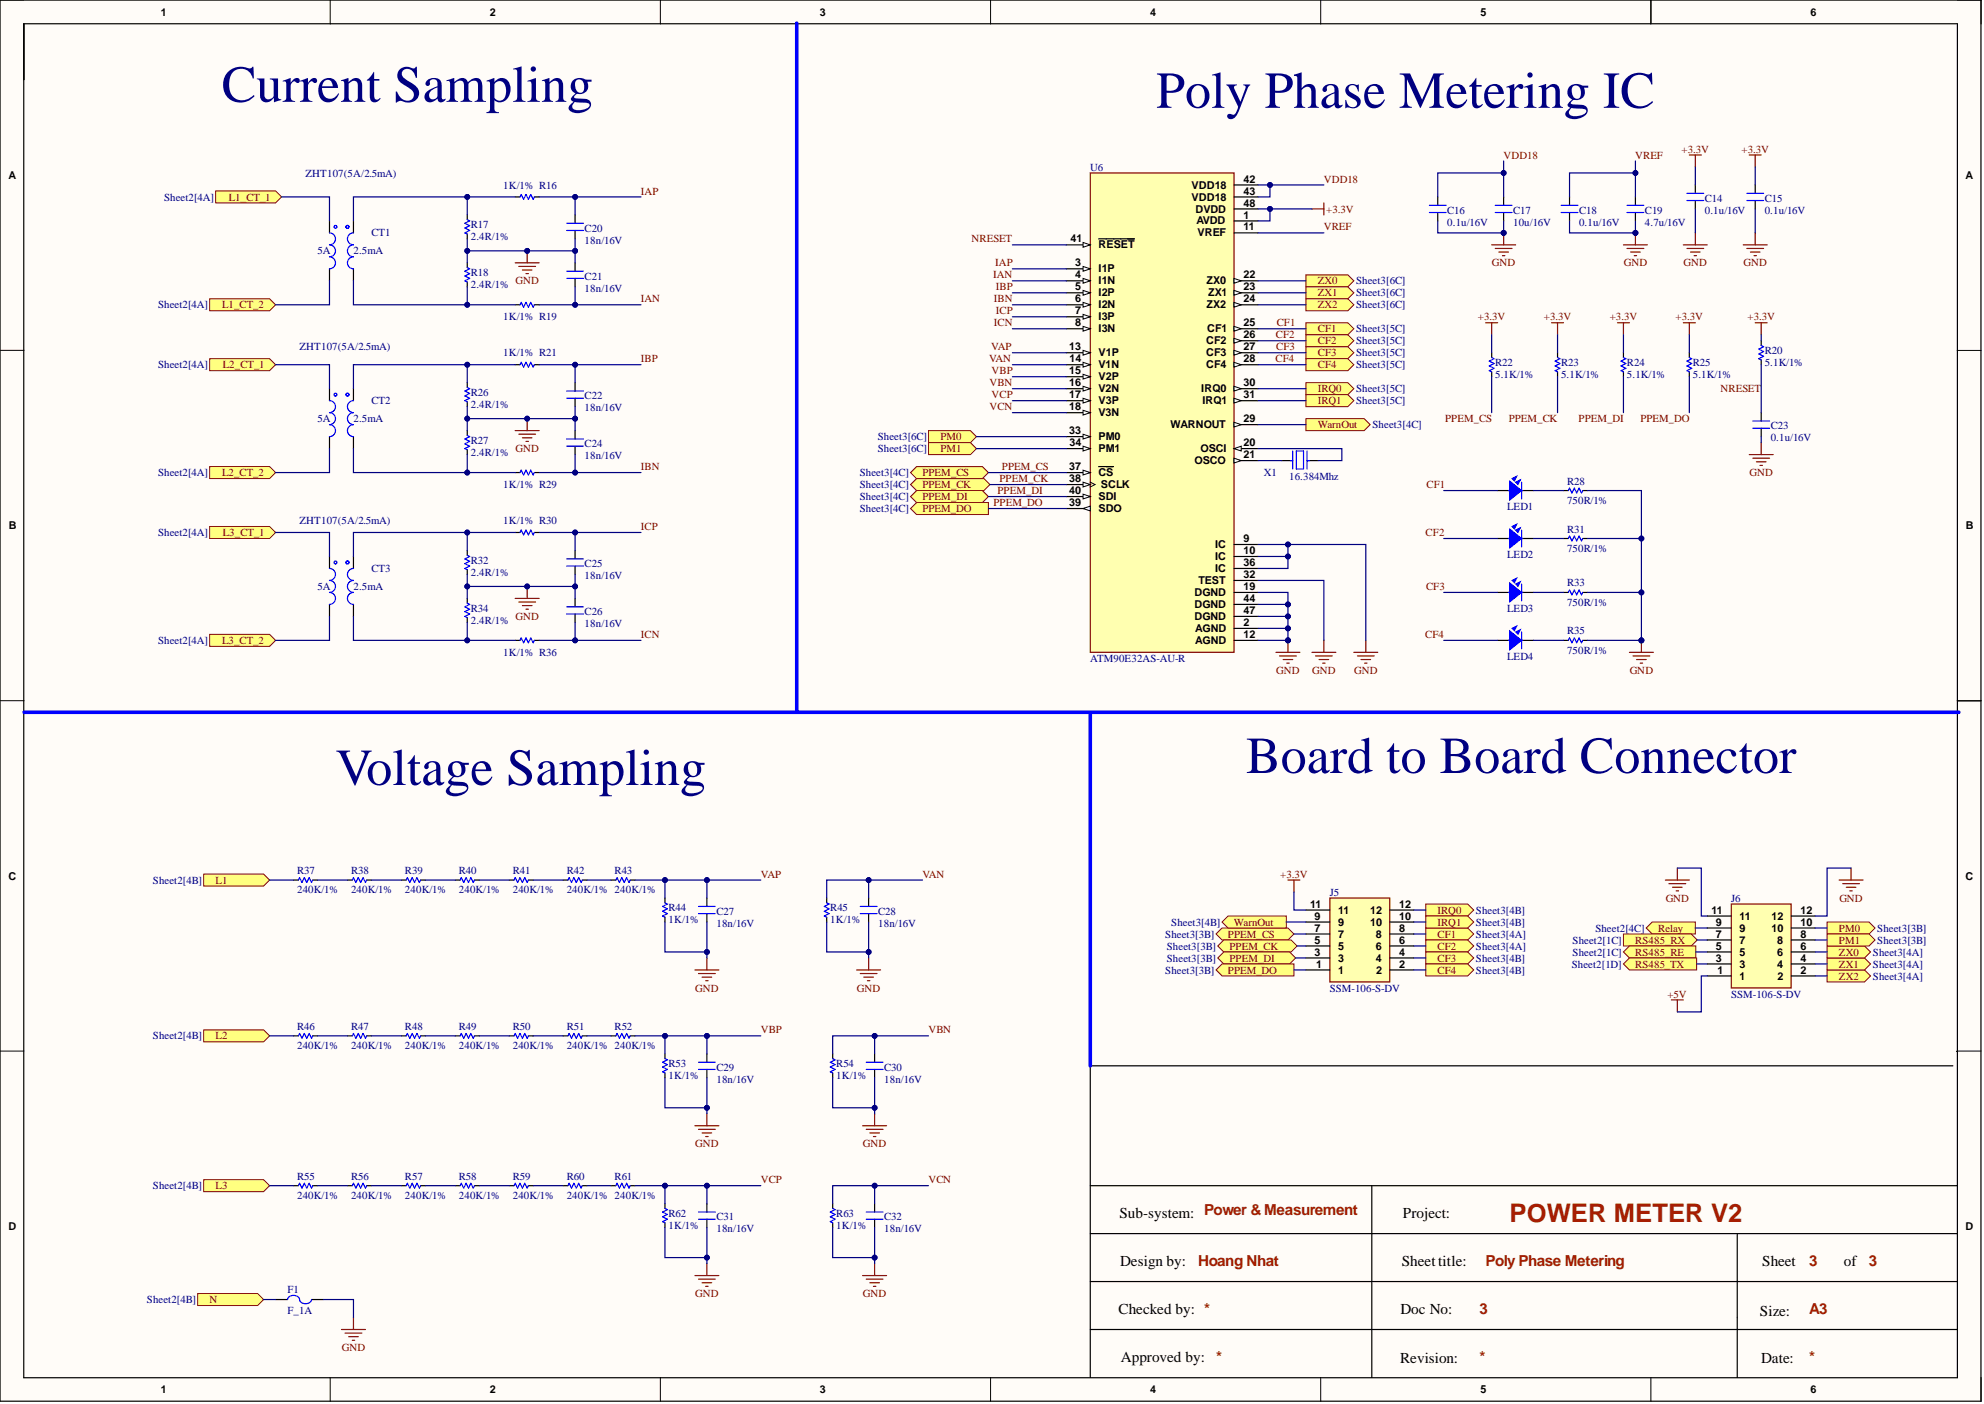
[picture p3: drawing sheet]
<svg xmlns="http://www.w3.org/2000/svg" width="420mm" height="297mm" viewBox="0 0 420 297" stroke-linecap="round" stroke-linejoin="round" font-family="sans-serif">
<defs><g id="words">
<g font-size="11" fill="#000080">
<text x="46.9" y="21.5">Current Sampling</text>
<text x="244.6" y="22.8">Poly Phase Metering IC</text>
<text x="71" y="166.1">Voltage Sampling</text>
<text x="263.6" y="163.5">Board to Board Connector</text>
</g>
<text font-size="5.4" fill="#a61c00" x="319.4" y="258.5">POWER METER V2</text>
<g font-size="3.2">
<text x="236.9" y="257.8">Sub-system: Power &amp; Measurement</text>
<text x="296.8" y="257.8">Project:</text>
<text x="237" y="267.9">Design by:</text>
<text x="296.6" y="267.9">Sheettitle:</text>
<text x="372.9" y="267.9">Sheet</text>
<text x="390.1" y="267.9">of</text>
<text x="236.7" y="278.1">Checked by: *</text>
<text x="296.3" y="278.1">Doc No:</text>
<text x="372.4" y="278.3">Size:</text>
<text x="237.2" y="288.2">Approved by:</text>
<text x="296.3" y="288.5">Revision:</text>
<text x="372.6" y="288.5">Date:</text>
</g>
<g font-size="3.2" fill="#a61c00">
<text x="253.5" y="267.9">Hoang Nhat</text>
<text x="314.3" y="267.9">Poly Phase Metering</text>
<text x="382.8" y="267.9">3</text>
<text x="395.5" y="267.9">3</text>
<text x="313.1" y="278.1">3</text>
<text x="382.8" y="278.1">A3</text>
<text x="257.3" y="288.2">*</text>
<text x="313.1" y="288.2">*</text>
<text x="382.8" y="288.2">*</text>
</g>
<g font-size="2.3">
<text x="34.1" y="3.3">1</text>
<text x="103.7" y="3.3">2</text>
<text x="173.5" y="3.3">3</text>
<text x="243.4" y="3.3">4</text>
<text x="313.2" y="3.3">5</text>
<text x="383.1" y="3.3">6</text>
<text x="1.8" y="37.9">A</text>
<text x="252.1" y="39.9">VDD18</text>
<text x="263.1" y="38.6">42</text>
<text x="263.1" y="41.2">43</text>
<text x="415.9" y="37.9">A</text>
<text x="252.1" y="42.4">VDD18</text>
<text x="253" y="45">DVDD</text>
<text x="253.2" y="47.5">AVDD</text>
<text x="263.1" y="43.7">48</text>
<text x="263.1" y="46.2">1</text>
<text x="226.5" y="51.3">41</text>
<text x="232.5" y="52.6">RESET</text>
<text x="253.4" y="50">VREF</text>
<text x="263.1" y="48.8">11</text>
<text x="227.5" y="56.4">3</text>
<text x="227.5" y="58.9">4</text>
<text x="232.5" y="57.6">I1P</text>
<text x="263.1" y="58.9">22</text>
<text x="227.5" y="61.4">5</text>
<text x="227.5" y="64">6</text>
<text x="232.5" y="60.2">I1N</text>
<text x="232.5" y="62.7">I2P</text>
<text x="232.5" y="65.2">I2N</text>
<text x="255.3" y="60.2">ZX0</text>
<text x="255.3" y="65.2">ZX2</text>
<text x="255.6" y="62.7">ZX1</text>
<text x="263.1" y="61.4">23</text>
<text x="263.1" y="64">24</text>
<text x="227.5" y="66.5">7</text>
<text x="227.5" y="69">8</text>
<text x="232.5" y="67.8">I3P</text>
<text x="232.5" y="70.3">I3N</text>
<text x="255.4" y="70.3">CF1</text>
<text x="263.1" y="69">25</text>
<text x="263.1" y="71.6">26</text>
<text x="226.2" y="74.1">13</text>
<text x="226.3" y="76.7">14</text>
<text x="232.5" y="75.4">V1P</text>
<text x="232.5" y="77.9">V1N</text>
<text x="255.2" y="72.9">CF2</text>
<text x="255.2" y="75.4">CF3</text>
<text x="255.2" y="77.9">CF4</text>
<text x="263.1" y="74.1">27</text>
<text x="263.1" y="76.7">28</text>
<text x="226.2" y="79.2">15</text>
<text x="226.2" y="81.7">16</text>
<text x="232.5" y="80.5">V2P</text>
<text x="232.5" y="83">V2N</text>
<text x="254.2" y="83">IRQ0</text>
<text x="263.1" y="81.7">30</text>
<text x="226.2" y="84.3">17</text>
<text x="226.2" y="86.8">18</text>
<text x="232.5" y="85.5">V3P</text>
<text x="232.5" y="88.1">V3N</text>
<text x="254.4" y="85.5">IRQ1</text>
<text x="263.1" y="84.3">31</text>
<text x="263.1" y="89.3">29</text>
<text x="226.2" y="91.9">33</text>
<text x="226.3" y="94.4">34</text>
<text x="232.5" y="93.1">PM0</text>
<text x="232.5" y="95.7">PM1</text>
<text x="247.7" y="90.6">WARNOUT</text>
<text x="254" y="95.7">OSCI</text>
<text x="263.1" y="94.4">20</text>
<text x="226.2" y="99.5">37</text>
<text x="232.5" y="100.7">CS</text>
<text x="252.7" y="98.2">OSCO</text>
<text x="263.1" y="96.9">21</text>
<text x="226.2" y="102">38</text>
<text x="226.2" y="104.5">40</text>
<text x="226.2" y="107.1">39</text>
<text x="232.5" y="105.8">SDI</text>
<text x="233" y="103.3">SCLK</text>
<text x="1.9" y="112">B</text>
<text x="232.5" y="108.3">SDO</text>
<text x="416" y="112">B</text>
<text x="257.1" y="116">IC</text>
<text x="257.1" y="118.5">IC</text>
<text x="263.1" y="114.7">9</text>
<text x="263.1" y="117.2">10</text>
<text x="263.1" y="119.8">36</text>
<text x="253.6" y="123.6">TEST</text>
<text x="257.1" y="121">IC</text>
<text x="263.1" y="122.3">32</text>
<text x="263.1" y="124.8">19</text>
<text x="252.7" y="126.1">DGND</text>
<text x="252.7" y="128.6">DGND</text>
<text x="252.7" y="131.2">DGND</text>
<text x="263.1" y="127.4">44</text>
<text x="263.1" y="129.9">47</text>
<text x="252.9" y="133.7">AGND</text>
<text x="252.9" y="136.2">AGND</text>
<text x="263.1" y="132.4">2</text>
<text x="263.1" y="135">12</text>
<text x="1.8" y="186.1">C</text>
<text x="415.9" y="186.1">C</text>
<text x="277.2" y="192">11</text>
<text x="278.2" y="197.1">7</text>
<text x="278.2" y="194.6">9</text>
<text x="283.2" y="195.8">9</text>
<text x="283.2" y="193.3">11</text>
<text x="289.9" y="195.8">10</text>
<text x="289.9" y="193.3">12</text>
<text x="296.1" y="197.1">8</text>
<text x="296.1" y="194.6">10</text>
<text x="296.1" y="192">12</text>
<text x="362.2" y="193.3">11</text>
<text x="363.1" y="195.8">9</text>
<text x="368.1" y="197.1">9</text>
<text x="368.1" y="194.6">11</text>
<text x="374.8" y="197.1">10</text>
<text x="374.8" y="194.6">12</text>
<text x="381" y="195.8">10</text>
<text x="381" y="193.3">12</text>
<text x="278.2" y="202.2">3</text>
<text x="278.2" y="199.6">5</text>
<text x="283.2" y="203.4">3</text>
<text x="283.2" y="200.9">5</text>
<text x="283.2" y="198.4">7</text>
<text x="291.1" y="203.4">4</text>
<text x="291.1" y="200.9">6</text>
<text x="291.1" y="198.4">8</text>
<text x="296.1" y="202.2">4</text>
<text x="296.1" y="199.6">6</text>
<text x="363.1" y="203.4">3</text>
<text x="363.1" y="200.9">5</text>
<text x="363.1" y="198.4">7</text>
<text x="368.1" y="202.2">5</text>
<text x="368.1" y="199.6">7</text>
<text x="376" y="202.2">6</text>
<text x="376" y="199.6">8</text>
<text x="381" y="203.4">4</text>
<text x="381" y="200.9">6</text>
<text x="381" y="198.4">8</text>
<text x="278.5" y="204.7">1</text>
<text x="283.2" y="206">1</text>
<text x="291.2" y="206">2</text>
<text x="296.1" y="204.7">2</text>
<text x="363.4" y="206">1</text>
<text x="368.1" y="207.2">1</text>
<text x="368.1" y="204.7">3</text>
<text x="376" y="204.7">4</text>
<text x="376.1" y="207.2">2</text>
<text x="381" y="206">2</text>
<text x="1.8" y="260.2">D</text>
<text x="415.9" y="260.2">D</text>
<text x="34.1" y="294.7">1</text>
<text x="103.7" y="294.7">2</text>
<text x="173.5" y="294.7">3</text>
<text x="243.4" y="294.7">4</text>
<text x="313.2" y="294.7">5</text>
<text x="383.1" y="294.7">6</text>
</g>
<g font-size="2.3" fill="#800000">
<text x="318.1" y="33.6">VDD18</text>
<text x="346" y="33.6">VREF</text>
<text x="355.8" y="32.3">+3.3V</text>
<text x="368.5" y="32.3">+3.3V</text>
<text x="135.6" y="41.2">IAP</text>
<text x="280.1" y="38.6">VDD18</text>
<text x="48.4" y="42.4">L1_CT_1</text>
<text x="280.6" y="45">+3.3V</text>
<text x="205.6" y="51.3">NRESET</text>
<text x="280.1" y="48.8">VREF</text>
<text x="210.2" y="58.9">IAN</text>
<text x="210.6" y="56.4">IAP</text>
<text x="315.7" y="56.4">GND</text>
<text x="343.6" y="56.4">GND</text>
<text x="356.3" y="56.4">GND</text>
<text x="368.9" y="56.4">GND</text>
<text x="47" y="65.2">L1_CT_2</text>
<text x="109.1" y="60.2">GND</text>
<text x="135.6" y="64">IAN</text>
<text x="210.3" y="64">IBN</text>
<text x="210.7" y="61.4">IBP</text>
<text x="278.8" y="60.2">ZX0</text>
<text x="278.8" y="62.7">ZX1</text>
<text x="278.8" y="65.2">ZX2</text>
<text x="210.3" y="69">ICN</text>
<text x="210.7" y="66.5">ICP</text>
<text x="270" y="71.6">CF2</text>
<text x="270.1" y="69">CF1</text>
<text x="278.8" y="70.3">CF1</text>
<text x="312.7" y="67.8">+3.3V</text>
<text x="326.7" y="67.8">+3.3V</text>
<text x="340.6" y="67.8">+3.3V</text>
<text x="354.6" y="67.8">+3.3V</text>
<text x="369.8" y="67.8">+3.3V</text>
<text x="47.2" y="77.9">L2_CT_1</text>
<text x="135.6" y="76.7">IBP</text>
<text x="209.3" y="76.7">VAN</text>
<text x="209.7" y="74.1">VAP</text>
<text x="269.9" y="76.7">CF4</text>
<text x="270.1" y="74.1">CF3</text>
<text x="278.8" y="72.9">CF2</text>
<text x="278.8" y="75.4">CF3</text>
<text x="278.8" y="77.9">CF4</text>
<text x="209.4" y="81.7">VBN</text>
<text x="209.8" y="79.2">VBP</text>
<text x="278.8" y="83">IRQ0</text>
<text x="364" y="83">NRESET</text>
<text x="209.4" y="86.8">VCN</text>
<text x="209.8" y="84.3">VCP</text>
<text x="278.8" y="85.5">IRQ1</text>
<text x="305.8" y="89.3">PPEM_CS</text>
<text x="319.2" y="89.3">PPEM_CK</text>
<text x="334" y="89.3">PPEM_DI</text>
<text x="347.1" y="89.3">PPEM_DO</text>
<text x="109.1" y="95.7">GND</text>
<text x="199" y="93.1">PM0</text>
<text x="199" y="95.7">PM1</text>
<text x="278.8" y="90.6">WarnOut</text>
<text x="47" y="100.7">L2_CT_2</text>
<text x="135.6" y="99.5">IBN</text>
<text x="195.2" y="100.7">PPEM_CS</text>
<text x="212" y="99.5">PPEM_CS</text>
<text x="370.2" y="100.7">GND</text>
<text x="195.2" y="103.3">PPEM_CK</text>
<text x="195.2" y="105.8">PPEM_DI</text>
<text x="210.2" y="107.1">PPEM_DO</text>
<text x="211.1" y="104.5">PPEM_DI</text>
<text x="211.5" y="102">PPEM_CK</text>
<text x="301.8" y="103.3">CF1</text>
<text x="47.2" y="113.4">L3_CT_1</text>
<text x="135.6" y="112.2">ICP</text>
<text x="195.2" y="108.3">PPEM_DO</text>
<text x="301.7" y="113.4">CF2</text>
<text x="301.7" y="124.8">CF3</text>
<text x="109.1" y="131.2">GND</text>
<text x="47" y="136.2">L3_CT_2</text>
<text x="135.6" y="135">ICN</text>
<text x="301.6" y="135">CF4</text>
<text x="270.1" y="142.6">GND</text>
<text x="277.7" y="142.6">GND</text>
<text x="286.5" y="142.6">GND</text>
<text x="344.8" y="142.6">GND</text>
<text x="161" y="185.7">VAP</text>
<text x="195.2" y="185.7">VAN</text>
<text x="270.9" y="185.7">+3.3V</text>
<text x="45.6" y="187">L1</text>
<text x="352.4" y="190.8">GND</text>
<text x="389.2" y="190.8">GND</text>
<text x="261.1" y="195.8">WarnOut</text>
<text x="304.2" y="193.3">IRQ0</text>
<text x="304.2" y="195.8">IRQ1</text>
<text x="350.8" y="197.1">Relay</text>
<text x="389.1" y="197.1">PM0</text>
<text x="259.8" y="198.4">PPEM_CS</text>
<text x="260.2" y="200.9">PPEM_CK</text>
<text x="260.2" y="203.4">PPEM_DI</text>
<text x="304.2" y="198.4">CF1</text>
<text x="304.2" y="200.9">CF2</text>
<text x="304.2" y="203.4">CF3</text>
<text x="346" y="199.6">RS485_RX</text>
<text x="346" y="202.2">RS485_RE</text>
<text x="389.1" y="202.2">ZX0</text>
<text x="389.1" y="199.6">PM1</text>
<text x="147.1" y="209.8">GND</text>
<text x="181.3" y="209.8">GND</text>
<text x="259.8" y="206">PPEM_DO</text>
<text x="304.2" y="206">CF4</text>
<text x="346" y="204.7">RS485_TX</text>
<text x="389.1" y="207.2">ZX2</text>
<text x="389.1" y="204.7">ZX1</text>
<text x="352.9" y="211">+5V</text>
<text x="45.6" y="219.9">L2</text>
<text x="161" y="218.6">VBP</text>
<text x="196.5" y="218.6">VBN</text>
<text x="147.1" y="242.7">GND</text>
<text x="182.6" y="242.7">GND</text>
<text x="45.6" y="251.6">L3</text>
<text x="161" y="250.3">VCP</text>
<text x="196.5" y="250.3">VCN</text>
<text x="44.4" y="275.7">N</text>
<text x="147.1" y="274.4">GND</text>
<text x="182.6" y="274.4">GND</text>
<text x="72.3" y="285.8">GND</text>
</g>
<g font-size="2.3" fill="#000080">
<text x="64.6" y="37.4">ZHT107(5A/2.5mA)</text>
<text x="106.5" y="39.9">1K/1% R16</text>
<text x="230.7" y="36.1">U6</text>
<text x="34.7" y="42.4">Sheet2[4A]</text>
<text x="306.2" y="45.2">C16</text>
<text x="306.2" y="47.7">0.1u/16V</text>
<text x="320.2" y="45.2">C17</text>
<text x="320.2" y="47.7">10u/16V</text>
<text x="334.1" y="45.2">C18</text>
<text x="334.1" y="47.7">0.1u/16V</text>
<text x="348.1" y="45.2">C19</text>
<text x="348.1" y="47.7">4.7u/16V</text>
<text x="360.7" y="42.7">C14</text>
<text x="360.7" y="45.2">0.1u/16V</text>
<text x="373.4" y="42.7">C15</text>
<text x="373.4" y="45.2">0.1u/16V</text>
<text x="67.2" y="53.8">5A</text>
<text x="74.8" y="53.8">2.5mA</text>
<text x="78.6" y="50">CT1</text>
<text x="99.6" y="48.3">R17</text>
<text x="99.6" y="50.8">2.4R/1%</text>
<text x="123.7" y="49">C20</text>
<text x="123.7" y="51.6">18n/16V</text>
<text x="99.6" y="58.4">R18</text>
<text x="123.7" y="59.2">C21</text>
<text x="33.5" y="65.2">Sheet2[4A]</text>
<text x="99.6" y="60.9">2.4R/1%</text>
<text x="123.7" y="61.7">18n/16V</text>
<text x="287" y="60.2">Sheet3[6C]</text>
<text x="287" y="62.7">Sheet3[6C]</text>
<text x="287" y="65.2">Sheet3[6C]</text>
<text x="106.5" y="67.8">1K/1% R19</text>
<text x="287" y="70.3">Sheet3[5C]</text>
<text x="33.5" y="77.9">Sheet2[4A]</text>
<text x="63.4" y="74.1">ZHT107(5A/2.5mA)</text>
<text x="106.5" y="75.4">1K/1% R21</text>
<text x="287" y="72.9">Sheet3[5C]</text>
<text x="287" y="75.4">Sheet3[5C]</text>
<text x="287" y="77.9">Sheet3[5C]</text>
<text x="316.4" y="77.4">R22</text>
<text x="330.3" y="77.4">R23</text>
<text x="344.3" y="77.4">R24</text>
<text x="358.2" y="77.4">R25</text>
<text x="373.4" y="74.9">R20</text>
<text x="373.4" y="77.4">5.1K/1%</text>
<text x="99.6" y="83.8">R26</text>
<text x="287" y="83">Sheet3[5C]</text>
<text x="316.4" y="80">5.1K/1%</text>
<text x="330.3" y="80">5.1K/1%</text>
<text x="344.3" y="80">5.1K/1%</text>
<text x="358.2" y="80">5.1K/1%</text>
<text x="67.2" y="89.3">5A</text>
<text x="74.8" y="89.3">2.5mA</text>
<text x="78.6" y="85.5">CT2</text>
<text x="99.6" y="86.3">2.4R/1%</text>
<text x="123.7" y="84.5">C22</text>
<text x="123.7" y="87.1">18n/16V</text>
<text x="287" y="85.5">Sheet3[5C]</text>
<text x="99.6" y="93.9">R27</text>
<text x="123.7" y="94.7">C24</text>
<text x="185.7" y="93.1">Sheet3[6C]</text>
<text x="185.7" y="95.7">Sheet3[6C]</text>
<text x="290.4" y="90.6">Sheet3[4C]</text>
<text x="374.7" y="90.9">C23</text>
<text x="374.7" y="93.4">0.1u/16V</text>
<text x="33.5" y="100.7">Sheet2[4A]</text>
<text x="99.6" y="96.4">2.4R/1%</text>
<text x="123.7" y="97.2">18n/16V</text>
<text x="181.9" y="100.7">Sheet3[4C]</text>
<text x="267.4" y="100.7">X1</text>
<text x="272.8" y="101.5">16.384Mhz</text>
<text x="106.5" y="103.3">1K/1% R29</text>
<text x="181.9" y="103.3">Sheet3[4C]</text>
<text x="181.9" y="105.8">Sheet3[4C]</text>
<text x="318.9" y="107.8">LED1</text>
<text x="331.6" y="102.5">R28</text>
<text x="331.6" y="106.6">750R/1%</text>
<text x="33.5" y="113.4">Sheet2[4A]</text>
<text x="63.4" y="110.9">ZHT107(5A/2.5mA)</text>
<text x="106.5" y="110.9">1K/1% R30</text>
<text x="181.9" y="108.3">Sheet3[4C]</text>
<text x="331.6" y="112.7">R31</text>
<text x="99.6" y="119.3">R32</text>
<text x="318.9" y="118">LED2</text>
<text x="331.6" y="116.7">750R/1%</text>
<text x="67.2" y="124.8">5A</text>
<text x="74.8" y="124.8">2.5mA</text>
<text x="78.6" y="121">CT3</text>
<text x="99.6" y="121.8">2.4R/1%</text>
<text x="123.7" y="120">C25</text>
<text x="123.7" y="122.5">18n/16V</text>
<text x="331.6" y="124.1">R33</text>
<text x="99.6" y="129.4">R34</text>
<text x="99.6" y="131.9">2.4R/1%</text>
<text x="123.7" y="130.2">C26</text>
<text x="318.9" y="129.4">LED3</text>
<text x="331.6" y="128.1">750R/1%</text>
<text x="33.5" y="136.2">Sheet2[4A]</text>
<text x="123.7" y="132.7">18n/16V</text>
<text x="331.6" y="134.2">R35</text>
<text x="106.5" y="138.8">1K/1% R36</text>
<text x="230.7" y="140">ATM90E32AS-AU-R</text>
<text x="318.9" y="139.5">LED4</text>
<text x="331.6" y="138.3">750R/1%</text>
<text x="62.9" y="184.9">R37</text>
<text x="74.3" y="184.9">R38</text>
<text x="85.7" y="184.9">R39</text>
<text x="97.1" y="184.9">R40</text>
<text x="108.5" y="184.9">R41</text>
<text x="119.9" y="184.9">R42</text>
<text x="130" y="184.9">R43</text>
<text x="32.4" y="187">Sheet2[4B]</text>
<text x="62.9" y="189">240K/1%</text>
<text x="74.3" y="189">240K/1%</text>
<text x="85.7" y="189">240K/1%</text>
<text x="97.1" y="189">240K/1%</text>
<text x="108.5" y="189">240K/1%</text>
<text x="119.9" y="189">240K/1% 240K/1%</text>
<text x="281.4" y="189.5">J5</text>
<text x="366.3" y="190.8">J6</text>
<text x="141.5" y="192.8">R44</text>
<text x="141.5" y="195.3">1K/1%</text>
<text x="151.6" y="193.5">C27</text>
<text x="151.6" y="196.1">18n/16V</text>
<text x="175.7" y="192.8">R45</text>
<text x="175.7" y="195.3">1K/1%</text>
<text x="185.8" y="193.5">C28</text>
<text x="185.8" y="196.1">18n/16V</text>
<text x="247.8" y="195.8">Sheet3[4B]</text>
<text x="312.3" y="193.3">Sheet3[4B]</text>
<text x="312.3" y="195.8">Sheet3[4B]</text>
<text x="337.6" y="197.1">Sheet2[4C]</text>
<text x="397.2" y="197.1">Sheet3[3B]</text>
<text x="246.6" y="198.4">Sheet3[3B]</text>
<text x="246.9" y="200.9">Sheet3[3B]</text>
<text x="246.9" y="203.4">Sheet3[3B]</text>
<text x="312.3" y="198.4">Sheet3[4A]</text>
<text x="312.3" y="200.9">Sheet3[4A]</text>
<text x="312.3" y="203.4">Sheet3[4B]</text>
<text x="332.8" y="199.6">Sheet2[1C]</text>
<text x="332.8" y="202.2">Sheet2[1C]</text>
<text x="396.3" y="202.2">Sheet3[4A]</text>
<text x="397.2" y="199.6">Sheet3[3B]</text>
<text x="246.6" y="206">Sheet3[3B]</text>
<text x="281.4" y="209.8">SSM-106-S-DV</text>
<text x="312.3" y="206">Sheet3[4B]</text>
<text x="332.6" y="204.7">Sheet2[1D]</text>
<text x="396.3" y="207.2">Sheet3[4A]</text>
<text x="396.3" y="204.7">Sheet3[4A]</text>
<text x="366.3" y="211">SSM-106-S-DV</text>
<text x="32.4" y="219.9">Sheet2[4B]</text>
<text x="62.9" y="217.9">R46</text>
<text x="62.9" y="221.9">240K/1%</text>
<text x="74.3" y="217.9">R47</text>
<text x="74.3" y="221.9">240K/1%</text>
<text x="85.7" y="217.9">R48</text>
<text x="85.7" y="221.9">240K/1%</text>
<text x="97.1" y="217.9">R49</text>
<text x="97.1" y="221.9">240K/1%</text>
<text x="108.5" y="217.9">R50</text>
<text x="108.5" y="221.9">240K/1%</text>
<text x="119.9" y="217.9">R51</text>
<text x="119.9" y="221.9">240K/1% 240K/1%</text>
<text x="130" y="217.9">R52</text>
<text x="141.5" y="225.7">R53</text>
<text x="151.6" y="226.5">C29</text>
<text x="176.9" y="225.7">R54</text>
<text x="187.1" y="226.5">C30</text>
<text x="141.5" y="228.3">1K/1%</text>
<text x="151.6" y="229">18n/16V</text>
<text x="176.9" y="228.3">1K/1%</text>
<text x="187.1" y="229">18n/16V</text>
<text x="32.4" y="251.6">Sheet2[4B]</text>
<text x="62.9" y="249.6">R55</text>
<text x="74.3" y="249.6">R56</text>
<text x="85.7" y="249.6">R57</text>
<text x="97.1" y="249.6">R58</text>
<text x="108.5" y="249.6">R59</text>
<text x="119.9" y="249.6">R60</text>
<text x="130" y="249.6">R61</text>
<text x="62.9" y="253.6">240K/1%</text>
<text x="74.3" y="253.6">240K/1%</text>
<text x="85.7" y="253.6">240K/1%</text>
<text x="97.1" y="253.6">240K/1%</text>
<text x="108.5" y="253.6">240K/1%</text>
<text x="119.9" y="253.6">240K/1% 240K/1%</text>
<text x="141.5" y="257.4">R62</text>
<text x="176.9" y="257.4">R63</text>
<text x="141.5" y="260">1K/1%</text>
<text x="151.6" y="258.2">C31</text>
<text x="151.6" y="260.7">18n/16V</text>
<text x="176.9" y="260">1K/1%</text>
<text x="187.1" y="258.2">C32</text>
<text x="187.1" y="260.7">18n/16V</text>
<text x="31.1" y="275.7">Sheet2[4B]</text>
<text x="60.8" y="273.6">F1</text>
<text x="60.8" y="277.9">F_1A</text>
</g>
</g></defs>
<g fill="#fffcf8">
<path d="M0 0h419.2v296.5h-419.2z" fill-rule="evenodd"/>
<path d="M5.1 5.1h409v286.3h-409z" fill-rule="evenodd"/>
</g>
<g fill="none" stroke="#000" stroke-width=".21">
<path d="M0 0h5.1M69.9 0v5.1M139.7 0v5.1M209.6 0v5.1M279.5 0v5.1M349.3 0v5.1M414.1 0h5.1v5.1M0 74.1h5.1M414.1 74.1h5.1M0 148.2h5.1M414.1 148.3h5.1M0 222.4h5.1"/>
<path d="M414.1 222.4h5.1M69.9 291.4v5.1M139.7 291.4v5.1M209.6 291.4v5.1M279.5 291.4v5.1M349.3 291.4v5.1M419.2 291.4v5.1"/>
</g>
<path d="M0 0h419.2v296.4h-419.2zM5 5h409.2v286.5h-409.2zM349.3 0v5M414.2 148.3h5M413.2 225.5h-182.5v65.9M414 222.5h.1M230.7 250.8h183.3M290.3 250.8v40.6M230.7 271.1h183.3M230.7 261h183.3M367.6 261v30.4M230.7 281.3h183.3" fill="none" stroke="#000" stroke-width=".25"/>
<path d="M43.1 184.9h12.7l1.2 1.3-1.2 1.3h-12.7z" fill-rule="evenodd" fill="#ffff80"/>
<path d="M43.1 184.9h12.7l1.2 1.3-1.2 1.3h-12.7z" fill="none" stroke="#800000" stroke-width=".21"/>
<path d="M96.3 186.2h1.1M100.4 186.2h1M107.7 186.2h1.1M111.8 186.2h1M119.2 186.2h1M123.2 186.2h1M129.3 186.2h1M133.4 186.2h1M140.7 190v1M140.7 194.1v1M149.6 190v1.8M149.6 193.3v1.8" fill="none" stroke="#000" stroke-width=".25"/>
<path d="M97.4 186.2l.2-.5 .5 1 .5-1 .5 1 .5-1 .5 1 .3-.5M108.8 186.2l.2-.5 .5 1 .5-1 .5 1 .5-1 .6 1 .2-.5M120.2 186.2l.2-.5 .5 1 .5-1 .5 1 .6-1 .5 1 .2-.5M130.3 186.2l.3-.5 .5 1 .5-1 .5 1 .5-1 .5 1 .3-.5M140.7 191l.5 .3-1 .5 1 .5-1 .5 1 .5-1 .5 .5 .3M147.8 193.3h3.5M147.8 191.8h3.5" fill="none" stroke="#00f" stroke-width=".25"/>
<path d="M147 205.2h5.1M147.8 206h3.5M148.6 206.7h2M149.3 207.5h.5M149.6 202.7v2.5" fill="none" stroke="#800000" stroke-width=".25"/>
<path d="M45.6 40.4h12.7l1.3 1.3-1.3 1.2h-12.7z" fill-rule="evenodd" fill="#ffff80"/>
<path d="M45.6 40.4h12.7l1.3 1.3-1.3 1.2h-12.7z" fill="none" stroke="#800000" stroke-width=".21"/>
<path d="M44.4 63.2h12.6l1.3 1.3-1.3 1.2h-12.6z" fill-rule="evenodd" fill="#ffff80"/>
<path d="M44.4 63.2h12.6l1.3 1.3-1.3 1.2h-12.6z" fill="none" stroke="#800000" stroke-width=".21"/>
<path d="M69.7 46.7v2.6M69.7 56.9v2.5M74.8 46.7v2.6M74.8 56.9v2.5M98.9 55.6v1M98.9 59.7v1M121.7 45.5v1.7M121.7 48.8v1.7" fill="none" stroke="#000" stroke-width=".25"/>
<g fill="none" stroke="#00f" stroke-width=".25">
<path d="M69.7 49.3a1.27 1.27 0 0 1 1.3 1.2 1.27 1.27 0 0 1-1.3 1.3 1.27 1.27 0 0 1 1.3 1.3 1.27 1.27 0 0 1-1.3 1.2 1.27 1.27 0 0 1 1.3 1.3 1.27 1.27 0 0 1-1.3 1.3M74.8 49.3a1.27 1.27 0 0 0-1.3 1.2 1.27 1.27 0 0 0 1.3 1.3 1.27 1.27 0 0 0-1.3 1.3 1.27 1.27 0 0 0 1.3 1.2 1.27 1.27 0 0 0-1.3 1.3 1.27 1.27 0 0 0 1.3 1.3M98.9 56.6l.5 .3-1 .5 1 .5-1 .5 1 .5-1 .5 .5 .3M119.9 48.8h3.6M119.9 47.2h3.6"/>
<circle cx="71" cy="48" r=".3"/>
<circle cx="73.5" cy="48" r=".3"/>
</g>
<path d="M44.4 75.9h12.6l1.3 1.3-1.3 1.2h-12.6z" fill-rule="evenodd" fill="#ffff80"/>
<path d="M44.4 75.9h12.6l1.3 1.3-1.3 1.2h-12.6z" fill="none" stroke="#800000" stroke-width=".21"/>
<path d="M44.4 98.7h12.6l1.3 1.3-1.3 1.2h-12.6z" fill-rule="evenodd" fill="#ffff80"/>
<path d="M44.4 98.7h12.6l1.3 1.3-1.3 1.2h-12.6z" fill="none" stroke="#800000" stroke-width=".21"/>
<path d="M69.7 82.2v2.6M69.7 92.4v2.5M74.8 82.2v2.6M74.8 92.4v2.5" fill="none" stroke="#000" stroke-width=".25"/>
<g fill="none" stroke="#00f" stroke-width=".25">
<path d="M69.7 84.8a1.27 1.27 0 0 1 1.3 1.2 1.27 1.27 0 0 1-1.3 1.3 1.27 1.27 0 0 1 1.3 1.3 1.27 1.27 0 0 1-1.3 1.2 1.27 1.27 0 0 1 1.3 1.3 1.27 1.27 0 0 1-1.3 1.3M74.8 84.8a1.27 1.27 0 0 0-1.3 1.2 1.27 1.27 0 0 0 1.3 1.3 1.27 1.27 0 0 0-1.3 1.3 1.27 1.27 0 0 0 1.3 1.2 1.27 1.27 0 0 0-1.3 1.3 1.27 1.27 0 0 0 1.3 1.3"/>
<circle cx="71" cy="83.5" r=".3"/>
<circle cx="73.5" cy="83.5" r=".3"/>
</g>
<path d="M44.4 111.4h12.6l1.3 1.3-1.3 1.2h-12.6z" fill-rule="evenodd" fill="#ffff80"/>
<path d="M44.4 111.4h12.6l1.3 1.3-1.3 1.2h-12.6z" fill="none" stroke="#800000" stroke-width=".21"/>
<path d="M44.4 134.2h12.6l1.3 1.3-1.3 1.2h-12.6z" fill-rule="evenodd" fill="#ffff80"/>
<path d="M44.4 134.2h12.6l1.3 1.3-1.3 1.2h-12.6z" fill="none" stroke="#800000" stroke-width=".21"/>
<path d="M69.7 117.7v2.6M74.8 117.7v2.6M69.7 127.9v2.5M74.8 127.9v2.5M62.1 186.2h1M66.2 186.2h1M73.5 186.2h1M77.6 186.2h1M84.9 186.2h1M89 186.2h1" fill="none" stroke="#000" stroke-width=".25"/>
<g fill="none" stroke="#00f" stroke-width=".25">
<path d="M69.7 120.3a1.27 1.27 0 0 1 1.3 1.2 1.27 1.27 0 0 1-1.3 1.3 1.27 1.27 0 0 1 1.3 1.3 1.27 1.27 0 0 1-1.3 1.2 1.27 1.27 0 0 1 1.3 1.3 1.27 1.27 0 0 1-1.3 1.3M74.8 120.3a1.27 1.27 0 0 0-1.3 1.2 1.27 1.27 0 0 0 1.3 1.3 1.27 1.27 0 0 0-1.3 1.3 1.27 1.27 0 0 0 1.3 1.2 1.27 1.27 0 0 0-1.3 1.3 1.27 1.27 0 0 0 1.3 1.3M63.1 186.2l.3-.5 .5 1 .5-1 .5 1 .5-1 .5 1 .3-.5M74.5 186.2l.3-.5 .5 1 .5-1 .5 1 .5-1 .5 1 .3-.5M85.9 186.2l.3-.5 .5 1 .5-1 .5 1 .5-1 .5 1 .3-.5"/>
<circle cx="71" cy="119" r=".3"/>
<circle cx="73.5" cy="119" r=".3"/>
</g>
<path d="M43.1 217.9h12.7l1.2 1.3-1.2 1.2h-12.7z" fill-rule="evenodd" fill="#ffff80"/>
<path d="M43.1 217.9h12.7l1.2 1.3-1.2 1.2h-12.7z" fill="none" stroke="#800000" stroke-width=".21"/>
<g fill="none" stroke="#000" stroke-width=".25">
<path d="M62.1 219.2h1M66.2 219.2h1M73.5 219.2h1M77.6 219.2h1M84.9 219.2h1M89 219.2h1M96.3 219.2h1.1M100.4 219.2h1M107.7 219.2h1.1M111.8 219.2h1M119.2 219.2h1M123.2 219.2h1"/>
<path d="M129.3 219.2h1M133.4 219.2h1M140.7 223v1M140.7 227v1M149.6 223v1.7M149.6 226.3v1.7"/>
</g>
<path d="M63.1 219.2l.3-.6 .5 1.1 .5-1.1 .5 1.1 .5-1.1 .5 1.1 .3-.5M74.5 219.2l.3-.6 .5 1.1 .5-1.1 .5 1.1 .5-1.1 .5 1.1 .3-.5M85.9 219.2l.3-.6 .5 1.1 .5-1.1 .5 1.1 .5-1.1 .5 1.1 .3-.5M97.4 219.2l.2-.6 .5 1.1 .5-1.1 .5 1.1 .5-1.1 .5 1.1 .3-.5M108.8 219.2l.2-.6 .5 1.1 .5-1.1 .5 1.1 .5-1.1 .6 1.1 .2-.5M120.2 219.2l.2-.6 .5 1.1 .5-1.1 .5 1.1 .6-1.1 .5 1.1 .2-.5M130.3 219.2l.3-.6 .5 1.1 .5-1.1 .5 1.1 .5-1.1 .5 1.1 .3-.5M140.7 224l.5 .2-1 .5 1 .5-1 .5 1 .6-1 .5 .5 .2M147.8 226.3h3.5M147.8 224.7h3.5" fill="none" stroke="#00f" stroke-width=".25"/>
<path d="M147 238.2h5.1M147.8 238.9h3.5M148.6 239.7h2M149.6 235.6v2.6M149.3 240.5h.5" fill="none" stroke="#800000" stroke-width=".25"/>
<path d="M43.1 249.6h12.7l1.2 1.2-1.2 1.3h-12.7z" fill-rule="evenodd" fill="#ffff80"/>
<path d="M43.1 249.6h12.7l1.2 1.2-1.2 1.3h-12.7z" fill="none" stroke="#800000" stroke-width=".21"/>
<g fill="none" stroke="#000" stroke-width=".25">
<path d="M62.1 250.8h1M66.2 250.8h1M73.5 250.8h1M77.6 250.8h1M84.9 250.8h1M89 250.8h1M96.3 250.8h1.1M100.4 250.8h1M107.7 250.8h1.1M111.8 250.8h1M119.2 250.8h1M123.2 250.8h1"/>
<path d="M129.3 250.8h1M133.4 250.8h1M140.7 254.7v1M140.7 258.7v1M149.6 254.7v1.7M149.6 257.9v1.8"/>
</g>
<path d="M63.1 250.8l.3-.5 .5 1.1 .5-1.1 .5 1.1 .5-1.1 .5 1.1 .3-.6M74.5 250.8l.3-.5 .5 1.1 .5-1.1 .5 1.1 .5-1.1 .5 1.1 .3-.6M85.9 250.8l.3-.5 .5 1.1 .5-1.1 .5 1.1 .5-1.1 .5 1.1 .3-.6M97.4 250.8l.2-.5 .5 1.1 .5-1.1 .5 1.1 .5-1.1 .5 1.1 .3-.6M108.8 250.8l.2-.5 .5 1.1 .5-1.1 .5 1.1 .5-1.1 .6 1.1 .2-.6M120.2 250.8l.2-.5 .5 1.1 .5-1.1 .5 1.1 .6-1.1 .5 1.1 .2-.6M130.3 250.8l.3-.5 .5 1.1 .5-1.1 .5 1.1 .5-1.1 .5 1.1 .3-.6M140.7 255.7l.5 .2-1 .5 1 .5-1 .5 1 .5-1 .6 .5 .2M147.8 257.9h3.5M147.8 256.4h3.5" fill="none" stroke="#00f" stroke-width=".25"/>
<path d="M74.8 278.7v2.6M147 269.9h5.1M147.8 270.6h3.5M148.6 271.4h2M149.3 272.1h.5M149.6 267.3v2.6M72.3 281.3h5M73 282h3.6M73.8 282.8h2M74.5 283.6h.5" fill="none" stroke="#800000" stroke-width=".25"/>
<path d="M41.8 273.7h12.7l1.3 1.2-1.3 1.3h-12.7z" fill-rule="evenodd" fill="#ffff80"/>
<path d="M41.8 273.7h12.7l1.3 1.2-1.3 1.3h-12.7z" fill="none" stroke="#800000" stroke-width=".21"/>
<path d="M58.3 274.9h2.6M65.9 274.9h2.6" fill="none" stroke="#000" stroke-width=".25"/>
<path d="M63.4 274.9a1.36 1.36 0 0 0-1.3-.8 1.36 1.36 0 0 0-1.2 .8M65.9 274.9a1.35 1.35 0 0 1-1.2 .9 1.35 1.35 0 0 1-1.3-.8" fill="none" stroke="#00f" stroke-width=".25"/>
<path d="M230.7 36.6h30.4v101.4h-30.4z" fill-rule="evenodd" fill="#ffffb0"/>
<path d="M230.7 36.6h30.4v101.4h-30.4z" fill="none" stroke="#800000" stroke-width=".25"/>
<path d="M225.6 51.8h5.1" fill="none" stroke="#000" stroke-width=".25"/>
<path d="M229.2 51.3l1.5 .5-1.5 .5z" fill="#f8fcff"/>
<path d="M229.2 51.3l1.5 .5-1.5 .5z" fill="none" stroke="#000" stroke-width=".21"/>
<path d="M225.6 56.9h5.1M232.5 50.5h7.5" fill="none" stroke="#000" stroke-width=".25"/>
<path d="M229.2 56.4l1.5 .5-1.5 .5z" fill="#f8fcff"/>
<path d="M229.2 56.4l1.5 .5-1.5 .5z" fill="none" stroke="#000" stroke-width=".21"/>
<path d="M225.6 59.4h5.1" fill="none" stroke="#000" stroke-width=".25"/>
<path d="M229.2 58.9l1.5 .5-1.5 .5z" fill="#f8fcff"/>
<path d="M229.2 58.9l1.5 .5-1.5 .5z" fill="none" stroke="#000" stroke-width=".21"/>
<path d="M225.6 61.9h5.1" fill="none" stroke="#000" stroke-width=".25"/>
<path d="M229.2 61.4l1.5 .5-1.5 .6z" fill="#f8fcff"/>
<path d="M229.2 61.4l1.5 .5-1.5 .6z" fill="none" stroke="#000" stroke-width=".21"/>
<path d="M225.6 64.5h5.1" fill="none" stroke="#000" stroke-width=".25"/>
<path d="M229.2 64l1.5 .5-1.5 .5z" fill="#f8fcff"/>
<path d="M229.2 64l1.5 .5-1.5 .5z" fill="none" stroke="#000" stroke-width=".21"/>
<path d="M225.6 67h5.1" fill="none" stroke="#000" stroke-width=".25"/>
<path d="M229.2 66.5l1.5 .5-1.5 .5z" fill="#f8fcff"/>
<path d="M229.2 66.5l1.5 .5-1.5 .5z" fill="none" stroke="#000" stroke-width=".21"/>
<path d="M225.6 69.6h5.1" fill="none" stroke="#000" stroke-width=".25"/>
<path d="M229.2 69l1.5 .6-1.5 .5z" fill="#f8fcff"/>
<path d="M229.2 69l1.5 .6-1.5 .5z" fill="none" stroke="#000" stroke-width=".21"/>
<path d="M225.6 74.6h5.1" fill="none" stroke="#000" stroke-width=".25"/>
<path d="M229.2 74.1l1.5 .5-1.5 .5z" fill="#f8fcff"/>
<path d="M229.2 74.1l1.5 .5-1.5 .5z" fill="none" stroke="#000" stroke-width=".21"/>
<path d="M225.6 77.2h5.1" fill="none" stroke="#000" stroke-width=".25"/>
<path d="M229.2 76.7l1.5 .5-1.5 .5z" fill="#f8fcff"/>
<path d="M229.2 76.7l1.5 .5-1.5 .5z" fill="none" stroke="#000" stroke-width=".21"/>
<path d="M225.6 79.7h5.1" fill="none" stroke="#000" stroke-width=".25"/>
<path d="M229.2 79.2l1.5 .5-1.5 .5z" fill="#f8fcff"/>
<path d="M229.2 79.2l1.5 .5-1.5 .5z" fill="none" stroke="#000" stroke-width=".21"/>
<path d="M225.6 82.2h5.1" fill="none" stroke="#000" stroke-width=".25"/>
<path d="M229.2 81.7l1.5 .5-1.5 .5z" fill="#f8fcff"/>
<path d="M229.2 81.7l1.5 .5-1.5 .5z" fill="none" stroke="#000" stroke-width=".21"/>
<path d="M225.6 84.8h5.1" fill="none" stroke="#000" stroke-width=".25"/>
<path d="M229.2 84.3l1.5 .5-1.5 .5z" fill="#f8fcff"/>
<path d="M229.2 84.3l1.5 .5-1.5 .5z" fill="none" stroke="#000" stroke-width=".21"/>
<path d="M225.6 87.3h5.1" fill="none" stroke="#000" stroke-width=".25"/>
<path d="M229.2 86.8l1.5 .5-1.5 .5z" fill="#f8fcff"/>
<path d="M229.2 86.8l1.5 .5-1.5 .5z" fill="none" stroke="#000" stroke-width=".21"/>
<path d="M225.6 92.4h5.1" fill="none" stroke="#000" stroke-width=".25"/>
<path d="M229.2 91.9l1.5 .5-1.5 .5z" fill="#f8fcff"/>
<path d="M229.2 91.9l1.5 .5-1.5 .5z" fill="none" stroke="#000" stroke-width=".21"/>
<path d="M225.6 94.9h5.1" fill="none" stroke="#000" stroke-width=".25"/>
<path d="M229.2 94.4l1.5 .5-1.5 .5z" fill="#f8fcff"/>
<path d="M229.2 94.4l1.5 .5-1.5 .5z" fill="none" stroke="#000" stroke-width=".21"/>
<path d="M225.6 100h5.1" fill="none" stroke="#000" stroke-width=".25"/>
<path d="M229.2 99.5l1.5 .5-1.5 .5z" fill="#f8fcff"/>
<path d="M229.2 99.5l1.5 .5-1.5 .5z" fill="none" stroke="#000" stroke-width=".21"/>
<path d="M232.5 98.7h3.1M225.6 102.5h5.1" fill="none" stroke="#000" stroke-width=".25"/>
<path d="M229.2 102l1.5 .5-1.5 .5z" fill="#f8fcff"/>
<path d="M229.2 102l1.5 .5-1.5 .5zM230.7 102l1 .5-1 .5" fill="none" stroke="#000" stroke-width=".21"/>
<path d="M225.6 105.1h5.1" fill="none" stroke="#000" stroke-width=".25"/>
<path d="M229.2 104.5l1.5 .6-1.5 .5z" fill="#f8fcff"/>
<path d="M229.2 104.5l1.5 .6-1.5 .5z" fill="none" stroke="#000" stroke-width=".21"/>
<path d="M225.6 107.6h5.1" fill="none" stroke="#000" stroke-width=".25"/>
<path d="M229.2 107.6l1.5-.5v1z" fill="#f8fcff"/>
<path d="M229.2 107.6l1.5-.5v1z" fill="none" stroke="#000" stroke-width=".21"/>
<path d="M261.1 39.1h5.1M261.1 41.7h5.1M261.1 44.2h5.1M261.1 46.7h5.1M261.1 49.3h5.1M261.1 59.4h5.1" fill="none" stroke="#000" stroke-width=".25"/>
<path d="M261.1 58.9l1.5 .5-1.5 .5z" fill="#f8fcff"/>
<path d="M261.1 58.9l1.5 .5-1.5 .5z" fill="none" stroke="#000" stroke-width=".21"/>
<path d="M261.1 61.9h5.1" fill="none" stroke="#000" stroke-width=".25"/>
<path d="M261.1 61.4l1.5 .5-1.5 .6z" fill="#f8fcff"/>
<path d="M261.1 61.4l1.5 .5-1.5 .6z" fill="none" stroke="#000" stroke-width=".21"/>
<path d="M261.1 64.5h5.1" fill="none" stroke="#000" stroke-width=".25"/>
<path d="M261.1 64l1.5 .5-1.5 .5z" fill="#f8fcff"/>
<path d="M261.1 64l1.5 .5-1.5 .5z" fill="none" stroke="#000" stroke-width=".21"/>
<path d="M261.1 69.6h5.1" fill="none" stroke="#000" stroke-width=".25"/>
<path d="M261.1 69l1.5 .6-1.5 .5z" fill="#f8fcff"/>
<path d="M261.1 69l1.5 .6-1.5 .5z" fill="none" stroke="#000" stroke-width=".21"/>
<path d="M261.1 72.1h5.1" fill="none" stroke="#000" stroke-width=".25"/>
<path d="M261.1 71.6l1.5 .5-1.5 .5z" fill="#f8fcff"/>
<path d="M261.1 71.6l1.5 .5-1.5 .5z" fill="none" stroke="#000" stroke-width=".21"/>
<path d="M261.1 74.6h5.1" fill="none" stroke="#000" stroke-width=".25"/>
<path d="M261.1 74.1l1.5 .5-1.5 .5z" fill="#f8fcff"/>
<path d="M261.1 74.1l1.5 .5-1.5 .5z" fill="none" stroke="#000" stroke-width=".21"/>
<path d="M261.1 77.2h5.1" fill="none" stroke="#000" stroke-width=".25"/>
<path d="M261.1 76.7l1.5 .5-1.5 .5z" fill="#f8fcff"/>
<path d="M261.1 76.7l1.5 .5-1.5 .5z" fill="none" stroke="#000" stroke-width=".21"/>
<path d="M261.1 82.2h5.1" fill="none" stroke="#000" stroke-width=".25"/>
<path d="M261.1 81.7l1.5 .5-1.5 .5z" fill="#f8fcff"/>
<path d="M261.1 81.7l1.5 .5-1.5 .5z" fill="none" stroke="#000" stroke-width=".21"/>
<path d="M261.1 84.8h5.1" fill="none" stroke="#000" stroke-width=".25"/>
<path d="M261.1 84.3l1.5 .5-1.5 .5z" fill="#f8fcff"/>
<path d="M261.1 84.3l1.5 .5-1.5 .5z" fill="none" stroke="#000" stroke-width=".21"/>
<path d="M261.1 89.8h5.1" fill="none" stroke="#000" stroke-width=".25"/>
<path d="M261.1 89.3l1.5 .5-1.5 .5z" fill="#f8fcff"/>
<path d="M261.1 89.3l1.5 .5-1.5 .5z" fill="none" stroke="#000" stroke-width=".21"/>
<path d="M261.1 94.9h5.1" fill="none" stroke="#000" stroke-width=".25"/>
<path d="M261.1 94.9l1.5-.5v1z" fill="#f8fcff"/>
<path d="M261.1 94.9l1.5-.5v1z" fill="none" stroke="#000" stroke-width=".21"/>
<path d="M261.1 97.4h5.1" fill="none" stroke="#000" stroke-width=".25"/>
<path d="M261.1 96.9l1.5 .5-1.5 .6z" fill="#f8fcff"/>
<path d="M261.1 96.9l1.5 .5-1.5 .6z" fill="none" stroke="#000" stroke-width=".21"/>
<path d="M261.1 115.2h5.1M261.1 117.7h5.1M261.1 120.3h5.1M261.1 122.8h5.1M261.1 125.3h5.1M261.1 127.9h5.1M261.1 130.4h5.1M261.1 132.9h5.1M261.1 135.5h5.1" fill="none" stroke="#000" stroke-width=".25"/>
<path d="M270 138h5.1M270.7 138.8h3.6M271.5 139.5h2M272.5 135.5v2.5M272.3 140.3h.5" fill="none" stroke="#800000" stroke-width=".25"/>
<circle cx="272.5" cy="135.5" r=".51" fill="#000080"/>
<circle cx="272.5" cy="135.5" r=".51" fill="none" stroke="#000080" stroke-width=".21"/>
<path d="M276.3 58.1h8.9l1.3 1.3-1.3 1.3h-8.9z" fill-rule="evenodd" fill="#ffff80"/>
<path d="M276.3 58.1h8.9l1.3 1.3-1.3 1.3h-8.9z" fill="none" stroke="#800000" stroke-width=".21"/>
<path d="M276.3 60.7h8.9l1.3 1.2-1.3 1.3h-8.9z" fill-rule="evenodd" fill="#ffff80"/>
<path d="M276.3 60.7h8.9l1.3 1.2-1.3 1.3h-8.9z" fill="none" stroke="#800000" stroke-width=".21"/>
<path d="M276.3 63.2h8.9l1.3 1.3-1.3 1.3h-8.9z" fill-rule="evenodd" fill="#ffff80"/>
<path d="M276.3 63.2h8.9l1.3 1.3-1.3 1.3h-8.9z" fill="none" stroke="#800000" stroke-width=".21"/>
<path d="M276.3 68.3h8.9l1.3 1.3-1.3 1.2h-8.9z" fill-rule="evenodd" fill="#ffff80"/>
<path d="M276.3 68.3h8.9l1.3 1.3-1.3 1.2h-8.9z" fill="none" stroke="#800000" stroke-width=".21"/>
<path d="M276.3 70.8h8.9l1.3 1.3-1.3 1.3h-8.9z" fill-rule="evenodd" fill="#ffff80"/>
<path d="M276.3 70.8h8.9l1.3 1.3-1.3 1.3h-8.9z" fill="none" stroke="#800000" stroke-width=".21"/>
<path d="M276.3 73.4h8.9l1.3 1.2-1.3 1.3h-8.9z" fill-rule="evenodd" fill="#ffff80"/>
<path d="M276.3 73.4h8.9l1.3 1.2-1.3 1.3h-8.9z" fill="none" stroke="#800000" stroke-width=".21"/>
<path d="M276.3 75.9h8.9l1.3 1.3-1.3 1.2h-8.9z" fill-rule="evenodd" fill="#ffff80"/>
<path d="M276.3 75.9h8.9l1.3 1.3-1.3 1.2h-8.9z" fill="none" stroke="#800000" stroke-width=".21"/>
<path d="M276.3 81h8.9l1.3 1.2-1.3 1.3h-8.9z" fill-rule="evenodd" fill="#ffff80"/>
<path d="M276.3 81h8.9l1.3 1.2-1.3 1.3h-8.9z" fill="none" stroke="#800000" stroke-width=".21"/>
<path d="M276.3 83.5h8.9l1.3 1.3-1.3 1.2h-8.9z" fill-rule="evenodd" fill="#ffff80"/>
<path d="M276.3 83.5h8.9l1.3 1.3-1.3 1.2h-8.9z" fill="none" stroke="#800000" stroke-width=".21"/>
<g fill="none" stroke="#000" stroke-width=".25">
<path d="M98.9 45.5v1M98.9 49.5v1M109 41.7h1M113.1 41.7h1M121.7 55.6v1.8M121.7 58.9v1.8M109 64.5h1M113.1 64.5h1M174.9 190v1M174.9 194.1v1M183.8 190v1.8M183.8 193.3v1.8"/>
<path d="M176.2 223v1M176.2 227v1M185.1 223v1.7M185.1 226.3v1.7M176.2 254.7v1M176.2 258.7v1M185.1 254.7v1.7M185.1 257.9v1.8"/>
</g>
<g fill="none" stroke="#00f" stroke-width=".25">
<path d="M98.9 46.5l.5 .2-1 .5 1 .5-1 .6 1 .5-1 .5 .5 .2M110 41.7l.3-.5 .5 1 .5-1 .5 1 .5-1 .5 1 .3-.5M119.9 58.9h3.6M119.9 57.4h3.6M110 64.5l.3-.5 .5 1 .5-1 .5 1 .5-1 .5 1 .3-.5M174.9 191l.5 .3-1 .5 1 .5-1 .5 1 .5-1 .5 .5 .3M182 193.3h3.6M182 191.8h3.6M176.2 224l.5 .2-1 .5 1 .5-1 .5 1 .6-1 .5 .5 .2M183.3 226.3h3.5M183.3 224.7h3.5M176.2 255.7l.5 .2-1 .5 1 .5-1 .5 1 .5-1 .6 .5 .2"/>
<path d="M183.3 257.9h3.5M183.3 256.4h3.5"/>
</g>
<g fill="none" stroke="#800000" stroke-width=".25">
<path d="M109 55.6h5.1M109.8 56.4h3.5M110.5 57.1h2.1M111.3 57.9h.5M111.6 53.1v2.5M181.3 205.2h5M182 206h3.6M182.8 206.7h2M183.5 207.5h.6M183.8 202.7v2.5M182.5 238.2h5.1M183.3 238.9h3.5"/>
<path d="M184.1 239.7h2M185.1 235.6v2.6M184.8 240.5h.5M182.5 269.9h5.1M183.3 270.6h3.5M184.1 271.4h2M184.8 272.1h.5M185.1 267.3v2.6"/>
</g>
<circle cx="111.6" cy="53.1" r=".51" fill="#000080"/>
<circle cx="111.6" cy="53.1" r=".51" fill="none" stroke="#000080" stroke-width=".21"/>
<path d="M109 77.2h1M113.1 77.2h1M98.9 81v1M98.9 85v1M98.9 91.1v1M98.9 95.2v1M109 100h1M113.1 100h1M121.7 81v1.7M121.7 84.3v1.7M121.7 91.1v1.8M121.7 94.4v1.8" fill="none" stroke="#000" stroke-width=".25"/>
<path d="M110 77.2l.3-.6 .5 1.1 .5-1.1 .5 1.1 .5-1.1 .5 1.1 .3-.5M98.9 92.1l.5 .3-1 .5 1 .5-1 .5 1 .5-1 .5 .5 .3M98.9 82l.5 .2-1 .5 1 .5-1 .5 1 .6-1 .5 .5 .2M110 100l.3-.5 .5 1 .5-1 .5 1 .5-1 .5 1 .3-.5M119.9 84.3h3.6M119.9 82.7h3.6M119.9 94.4h3.6M119.9 92.9h3.6" fill="none" stroke="#00f" stroke-width=".25"/>
<path d="M109 91.1h5.1M109.8 91.9h3.5M110.5 92.6h2.1M111.3 93.4h.5M111.6 88.6v2.5" fill="none" stroke="#800000" stroke-width=".25"/>
<circle cx="111.6" cy="88.6" r=".51" fill="#000080"/>
<circle cx="111.6" cy="88.6" r=".51" fill="none" stroke="#000080" stroke-width=".21"/>
<path d="M98.9 116.5v1M109 112.7h1M113.1 112.7h1M121.7 116.5v1.7M121.7 119.8v1.7M98.9 120.5v1M98.9 126.6v1M98.9 130.7v1M109 135.5h1M113.1 135.5h1M121.7 126.6v1.8M121.7 129.9v1.8" fill="none" stroke="#000" stroke-width=".25"/>
<path d="M98.9 117.5l.5 .2-1 .5 1 .5-1 .6 1 .5-1 .5 .5 .2M110 112.7l.3-.6 .5 1.1 .5-1.1 .5 1.1 .5-1.1 .5 1.1 .3-.5M119.9 119.8h3.6M119.9 118.2h3.6M98.9 127.6l.5 .3-1 .5 1 .5-1 .5 1 .5-1 .5 .5 .3M110 135.5l.3-.5 .5 1 .5-1 .5 1 .5-1 .5 1 .3-.5M119.9 129.9h3.6M119.9 128.4h3.6" fill="none" stroke="#00f" stroke-width=".25"/>
<path d="M109 126.6h5.1M109.8 127.4h3.5M110.5 128.1h2.1M111.3 128.9h.5M111.6 124.1v2.5" fill="none" stroke="#800000" stroke-width=".25"/>
<circle cx="111.6" cy="124.1" r=".51" fill="#000080"/>
<circle cx="111.6" cy="124.1" r=".51" fill="none" stroke="#000080" stroke-width=".21"/>
<path d="M343.5 51.8h5.1M344.3 52.6h3.5M345 53.3h2.1M345.8 54.1h.5M346 49.3v2.5M371.4 68.3h2.5M372.7 68.3v2.5M370.1 96.2h5.1M370.9 96.9h3.5M371.7 97.7h2M372.4 98.5h.5M372.7 93.6v2.6" fill="none" stroke="#800000" stroke-width=".25"/>
<path d="M332.1 41.7v1.7M332.1 45v1.7M346 41.7v1.7M346 45v1.7M372.7 72.1v1M372.7 76.1v1.1M372.7 87.3v1.8M372.7 90.6v1.8" fill="none" stroke="#000" stroke-width=".25"/>
<path d="M330.3 45h3.6M330.3 43.4h3.6M344.3 45h3.5M344.3 43.4h3.5M372.7 73.1l.5 .3-1 .5 1 .5-1 .5 1 .5-1 .5 .5 .2M370.9 90.6h3.5M370.9 89.1h3.5" fill="none" stroke="#00f" stroke-width=".25"/>
<circle cx="346" cy="49.3" r=".51" fill="#000080"/>
<circle cx="346" cy="49.3" r=".51" fill="none" stroke="#000080" stroke-width=".21"/>
<g fill="none" stroke="#800000" stroke-width=".25">
<path d="M357.5 32.8h2.5M358.7 32.8v2.5M370.1 32.8h2.6M371.4 32.8v2.5M277.6 44.2h2.5M280.1 42.9v2.6M315.6 51.8h5.1M316.4 52.6h3.5M317.1 53.3h2.1M317.9 54.1h.5M318.2 49.3v2.5M356.2 51.8h5.1"/>
<path d="M356.9 52.6h3.6M357.7 53.3h2M358.5 54.1h.5M358.7 49.3v2.5M368.9 51.8h5M369.6 52.6h3.6M370.4 53.3h2M371.1 54.1h.6M371.4 49.3v2.5"/>
</g>
<path d="M358.7 39.1v1.8M371.4 39.1v1.8M304.2 41.7v1.7M304.2 45v1.7M318.2 41.7v1.7M318.2 45v1.7M358.7 42.4v1.8M371.4 42.4v1.8" fill="none" stroke="#000" stroke-width=".25"/>
<path d="M302.4 45h3.6M302.4 43.4h3.6M316.4 45h3.5M316.4 43.4h3.5M356.9 42.4h3.6M356.9 40.9h3.6M369.6 42.4h3.6M369.6 40.9h3.6" fill="none" stroke="#00f" stroke-width=".25"/>
<circle cx="318.2" cy="49.3" r=".51" fill="#000080"/>
<circle cx="318.2" cy="49.3" r=".51" fill="none" stroke="#000080" stroke-width=".21"/>
<path d="M196.5 91.1h8.8l1.3 1.3-1.3 1.2h-8.8z" fill-rule="evenodd" fill="#ffff80"/>
<path d="M196.5 91.1h8.8l1.3 1.3-1.3 1.2h-8.8z" fill="none" stroke="#800000" stroke-width=".21"/>
<path d="M196.5 93.6h8.8l1.3 1.3-1.3 1.3h-8.8z" fill-rule="evenodd" fill="#ffff80"/>
<path d="M196.5 93.6h8.8l1.3 1.3-1.3 1.3h-8.8z" fill="none" stroke="#800000" stroke-width=".21"/>
<path d="M193.9 98.7h14l1.2 1.3-1.2 1.3h-14l-1.2-1.3z" fill-rule="evenodd" fill="#ffff80"/>
<path d="M193.9 98.7h14l1.2 1.3-1.2 1.3h-14l-1.2-1.3z" fill="none" stroke="#800000" stroke-width=".21"/>
<path d="M193.9 101.3h14.3l1.3 1.2-1.3 1.3h-14.3l-1.2-1.3z" fill-rule="evenodd" fill="#ffff80"/>
<path d="M193.9 101.3h14.3l1.3 1.2-1.3 1.3h-14.3l-1.2-1.3z" fill="none" stroke="#800000" stroke-width=".21"/>
<path d="M193.9 103.8h14l1.2 1.3-1.2 1.2h-14l-1.2-1.2z" fill-rule="evenodd" fill="#ffff80"/>
<path d="M193.9 103.8h14l1.2 1.3-1.2 1.2h-14l-1.2-1.2z" fill="none" stroke="#800000" stroke-width=".21"/>
<path d="M193.9 106.3h15.2v2.6h-15.2l-1.2-1.3z" fill-rule="evenodd" fill="#ffff80"/>
<path d="M193.9 106.3h15.2v2.6h-15.2l-1.2-1.3z" fill="none" stroke="#800000" stroke-width=".21"/>
<path d="M314.4 68.3h2.5M315.6 68.3v2.5M328.3 68.3h2.5M329.6 68.3v2.5M342.2 68.3h2.6M343.5 68.3v2.5M356.2 68.3h2.5M357.5 68.3v2.5" fill="none" stroke="#800000" stroke-width=".25"/>
<path d="M315.6 74.6v1M315.6 78.7v1M329.6 74.6v1M329.6 78.7v1M343.5 74.6v1M343.5 78.7v1M357.5 74.6v1M357.5 78.7v1" fill="none" stroke="#000" stroke-width=".25"/>
<path d="M315.6 75.6l.5 .3-1 .5 1 .5-1 .5 1 .5-1 .5 .5 .3M329.6 75.6l.5 .3-1 .5 1 .5-1 .5 1 .5-1 .5 .5 .3M343.5 75.6l.5 .3-1 .5 1 .5-1 .5 1 .5-1 .5 .5 .3M357.5 75.6l.5 .3-1.1 .5 1.1 .5-1.1 .5 1.1 .5-1.1 .5 .6 .3" fill="none" stroke="#00f" stroke-width=".25"/>
<path d="M319.9 101.3l1.1-.6-.6 1.1z" fill="#00f"/>
<path d="M319.9 101.3l1.1-.6-.6 1.1z" fill="none" stroke="#00f" stroke-width=".21"/>
<path d="M320.7 102l1-.5-.5 1z" fill="#00f"/>
<path d="M320.7 102l1-.5-.5 1z" fill="none" stroke="#00f" stroke-width=".21"/>
<path d="M319.4 101.8l2.6 2-2.6 2z" fill="#00f"/>
<path d="M319.4 101.8l2.6 2-2.6 2z" fill="none" stroke="#00f" stroke-width=".21"/>
<path d="M319.2 103.8h.7M321.7 103.8h.5M322 102v3.6" fill="none" stroke="#00f" stroke-width=".25"/>
<path d="M316.9 103.8h2.5M322 103.8h2.5" fill="none" stroke="#000" stroke-width=".25"/>
<path d="M319.9 111.4l1.1-.5-.6 1z" fill="#00f"/>
<path d="M319.9 111.4l1.1-.5-.6 1z" fill="none" stroke="#00f" stroke-width=".21"/>
<path d="M320.7 112.2l1-.6-.5 1.1z" fill="#00f"/>
<path d="M320.7 112.2l1-.6-.5 1.1z" fill="none" stroke="#00f" stroke-width=".21"/>
<path d="M319.4 111.9l2.6 2-2.6 2.1z" fill="#00f"/>
<path d="M319.4 111.9l2.6 2-2.6 2.1z" fill="none" stroke="#00f" stroke-width=".21"/>
<path d="M319.2 113.9h.7M321.7 113.9h.5M322 112.2v3.5" fill="none" stroke="#00f" stroke-width=".25"/>
<path d="M316.9 113.9h2.5M322 113.9h2.5" fill="none" stroke="#000" stroke-width=".25"/>
<path d="M319.9 122.8l1.1-.5-.6 1z" fill="#00f"/>
<path d="M319.9 122.8l1.1-.5-.6 1z" fill="none" stroke="#00f" stroke-width=".21"/>
<path d="M320.7 123.6l1-.5-.5 1z" fill="#00f"/>
<path d="M320.7 123.6l1-.5-.5 1z" fill="none" stroke="#00f" stroke-width=".21"/>
<path d="M319.4 123.3l2.6 2-2.6 2.1z" fill="#00f"/>
<path d="M319.4 123.3l2.6 2-2.6 2.1z" fill="none" stroke="#00f" stroke-width=".21"/>
<path d="M319.2 125.3h.7M321.7 125.3h.5M322 123.6v3.5" fill="none" stroke="#00f" stroke-width=".25"/>
<path d="M316.9 125.3h2.5M322 125.3h2.5" fill="none" stroke="#000" stroke-width=".25"/>
<path d="M319.9 132.9l1.1-.5-.6 1.1z" fill="#00f"/>
<path d="M319.9 132.9l1.1-.5-.6 1.1z" fill="none" stroke="#00f" stroke-width=".21"/>
<path d="M320.7 133.7l1-.5-.5 1z" fill="#00f"/>
<path d="M320.7 133.7l1-.5-.5 1z" fill="none" stroke="#00f" stroke-width=".21"/>
<path d="M319.4 133.5l2.6 2-2.6 2z" fill="#00f"/>
<path d="M319.4 133.5l2.6 2-2.6 2z" fill="none" stroke="#00f" stroke-width=".21"/>
<path d="M331.9 103.8l.2-.5 .5 1 .5-1 .5 1 .5-1 .5 1 .3-.5M331.9 113.9l.2-.5 .5 1 .5-1 .5 1 .5-1 .5 1 .3-.5M319.2 135.5h.7M321.7 135.5h.5M322 133.7v3.6M331.9 125.3l.2-.5 .5 1 .5-1 .5 1 .5-1 .5 1 .3-.5M331.9 135.5l.2-.5 .5 1 .5-1 .5 1 .5-1 .5 1 .3-.5" fill="none" stroke="#00f" stroke-width=".25"/>
<path d="M330.8 103.8h1.1M330.8 113.9h1.1M334.9 103.8h1M334.9 113.9h1M316.9 135.5h2.5M322 135.5h2.5M330.8 135.5h1.1M330.8 125.3h1.1M334.9 135.5h1M334.9 125.3h1" fill="none" stroke="#000" stroke-width=".25"/>
<path d="M344.8 138h5M345.5 138.8h3.6M346.3 139.5h2M347.3 135.5v2.5M347.1 140.3h.5" fill="none" stroke="#800000" stroke-width=".25"/>
<circle cx="347.3" cy="135.5" r=".51" fill="#000080"/>
<circle cx="347.3" cy="135.5" r=".51" fill="none" stroke="#000080" stroke-width=".21"/>
<path d="M168.6 4.9v145.8M5.1 150.7h409.4M230.7 150.7v74.8" fill="none" stroke="#00f" stroke-width=".76"/>
<path d="M258.6 196.3h13.9l1.3 1.3-1.3 1.3h-13.9l-1.3-1.3z" fill-rule="evenodd" fill="#ffff80"/>
<path d="M258.6 196.3h13.9l1.3 1.3-1.3 1.3h-13.9l-1.3-1.3z" fill="none" stroke="#800000" stroke-width=".21"/>
<path d="M258.9 198.9h14.3l1.3 1.2-1.3 1.3h-14.3l-1.2-1.3z" fill-rule="evenodd" fill="#ffff80"/>
<path d="M258.9 198.9h14.3l1.3 1.2-1.3 1.3h-14.3l-1.2-1.3z" fill="none" stroke="#800000" stroke-width=".21"/>
<path d="M258.9 201.4h14l1.2 1.3-1.2 1.2h-14l-1.2-1.2z" fill-rule="evenodd" fill="#ffff80"/>
<path d="M258.9 201.4h14l1.2 1.3-1.2 1.2h-14l-1.2-1.2z" fill="none" stroke="#800000" stroke-width=".21"/>
<path d="M258.6 203.9h15.2v2.6h-15.2l-1.3-1.3z" fill-rule="evenodd" fill="#ffff80"/>
<path d="M258.6 203.9h15.2v2.6h-15.2l-1.3-1.3z" fill="none" stroke="#800000" stroke-width=".21"/>
<path d="M301.7 196.3h8.9l1.2 1.3-1.2 1.3h-8.9z" fill-rule="evenodd" fill="#ffff80"/>
<path d="M301.7 196.3h8.9l1.2 1.3-1.2 1.3h-8.9z" fill="none" stroke="#800000" stroke-width=".21"/>
<path d="M301.7 198.9h8.9l1.2 1.2-1.2 1.3h-8.9z" fill-rule="evenodd" fill="#ffff80"/>
<path d="M301.7 198.9h8.9l1.2 1.2-1.2 1.3h-8.9z" fill="none" stroke="#800000" stroke-width=".21"/>
<path d="M301.7 201.4h8.9l1.2 1.3-1.2 1.2h-8.9z" fill-rule="evenodd" fill="#ffff80"/>
<path d="M301.7 201.4h8.9l1.2 1.3-1.2 1.2h-8.9z" fill="none" stroke="#800000" stroke-width=".21"/>
<path d="M301.7 203.9h8.9l1.2 1.3-1.2 1.3h-8.9z" fill-rule="evenodd" fill="#ffff80"/>
<path d="M301.7 203.9h8.9l1.2 1.3-1.2 1.3h-8.9z" fill="none" stroke="#800000" stroke-width=".21"/>
<path d="M386.6 205.2h7.9l1.3 1.3-1.3 1.2h-7.9z" fill-rule="evenodd" fill="#ffff80"/>
<path d="M386.6 205.2h7.9l1.3 1.3-1.3 1.2h-7.9z" fill="none" stroke="#800000" stroke-width=".21"/>
<path d="M386.6 202.7h7.9l1.3 1.2-1.3 1.3h-7.9z" fill-rule="evenodd" fill="#ffff80"/>
<path d="M386.6 202.7h7.9l1.3 1.2-1.3 1.3h-7.9z" fill="none" stroke="#800000" stroke-width=".21"/>
<path d="M386.6 200.1h7.9l1.3 1.3-1.3 1.3h-7.9z" fill-rule="evenodd" fill="#ffff80"/>
<path d="M386.6 200.1h7.9l1.3 1.3-1.3 1.3h-7.9z" fill="none" stroke="#800000" stroke-width=".21"/>
<path d="M386.6 195.1h8.9l1.2 1.2-1.2 1.3h-8.9z" fill-rule="evenodd" fill="#ffff80"/>
<path d="M386.6 195.1h8.9l1.2 1.2-1.2 1.3h-8.9z" fill="none" stroke="#800000" stroke-width=".21"/>
<path d="M386.6 197.6h8.9l1.2 1.3-1.2 1.2h-8.9z" fill-rule="evenodd" fill="#ffff80"/>
<path d="M386.6 197.6h8.9l1.2 1.3-1.2 1.2h-8.9z" fill="none" stroke="#800000" stroke-width=".21"/>
<path d="M349.6 195.1h9.1v2.5h-9.1l-1.3-1.3z" fill-rule="evenodd" fill="#ffff80"/>
<path d="M349.6 195.1h9.1v2.5h-9.1l-1.3-1.3z" fill="none" stroke="#800000" stroke-width=".21"/>
<path d="M343.5 197.6h14.4l1.2 1.3-1.2 1.2h-14.4z" fill-rule="evenodd" fill="#ffff80"/>
<path d="M343.5 197.6h14.4l1.2 1.3-1.2 1.2h-14.4z" fill="none" stroke="#800000" stroke-width=".21"/>
<path d="M344.8 200.1h14v2.6h-14l-1.3-1.3z" fill-rule="evenodd" fill="#ffff80"/>
<path d="M344.8 200.1h14v2.6h-14l-1.3-1.3z" fill="none" stroke="#800000" stroke-width=".21"/>
<path d="M344.8 202.7h14.2v2.5h-14.2l-1.3-1.3z" fill-rule="evenodd" fill="#ffff80"/>
<path d="M344.8 202.7h14.2v2.5h-14.2l-1.3-1.3z" fill="none" stroke="#800000" stroke-width=".21"/>
<path d="M281.4 190h12.7v17.7h-12.7z" fill-rule="evenodd" fill="#ffffb0"/>
<path d="M281.4 190h12.7v17.7h-12.7z" fill="none" stroke="#800000" stroke-width=".25"/>
<path d="M276.3 197.6h5.1M276.3 195.1h5.1M276.3 192.5h5.1M294.1 197.6h5M294.1 195.1h5M294.1 192.5h5M276.3 205.2h5.1M276.3 202.7h5.1M276.3 200.1h5.1M294.1 205.2h5M294.1 202.7h5M294.1 200.1h5" fill="none" stroke="#000" stroke-width=".25"/>
<path d="M366.3 191.3h12.7v17.7h-12.7z" fill-rule="evenodd" fill="#ffffb0"/>
<g fill="none" stroke="#800000" stroke-width=".25">
<path d="M272.5 186.2h2.6M273.8 186.2v2.5M352.4 186.2h5.1M353.1 187h3.6M353.9 187.7h2M354.7 188.5h.5M354.9 183.7v2.5M366.3 191.3h12.7v17.7h-12.7zM389.1 186.2h5.1M389.9 187h3.6M390.7 187.7h2M391.4 188.5h.5"/>
<path d="M391.7 183.7v2.5M353.7 211.5h2.5M354.9 211.5v2.6"/>
</g>
<path d="M361.3 198.9h5M361.3 196.3h5M361.3 193.8h5M379 198.9h5.1M379 196.3h5.1M379 193.8h5.1M361.3 206.5h5M361.3 203.9h5M361.3 201.4h5M379 206.5h5.1M379 203.9h5.1M379 201.4h5.1" fill="none" stroke="#000" stroke-width=".25"/>
<path d="M276.3 88.6h12.4l1.2 1.2-1.2 1.3h-12.4z" fill-rule="evenodd" fill="#ffff80"/>
<path d="M276.3 88.6h12.4l1.2 1.2-1.2 1.3h-12.4z" fill="none" stroke="#800000" stroke-width=".21"/>
<path d="M271.3 97.4h2.2M276.6 97.4h2.3" fill="none" stroke="#000" stroke-width=".25"/>
<path d="M273 97.4h.5M273.5 95.4v3.8M274.3 95.4h1.5v3.8h-1.5zM276.6 95.4v3.8M276.6 97.4h.5" fill="none" stroke="#00f" stroke-width=".25"/>
<path d="M301.7 191.3h8.9l1.2 1.2-1.2 1.3h-8.9z" fill-rule="evenodd" fill="#ffff80"/>
<path d="M301.7 191.3h8.9l1.2 1.2-1.2 1.3h-8.9z" fill="none" stroke="#800000" stroke-width=".21"/>
<path d="M301.7 193.8h8.9l1.2 1.3-1.2 1.2h-8.9z" fill-rule="evenodd" fill="#ffff80"/>
<path d="M301.7 193.8h8.9l1.2 1.3-1.2 1.2h-8.9z" fill="none" stroke="#800000" stroke-width=".21"/>
<path d="M259.8 193.8h12.4v2.5h-12.4l-1.2-1.2z" fill-rule="evenodd" fill="#ffff80"/>
<path d="M259.8 193.8h12.4v2.5h-12.4l-1.2-1.2z" fill="none" stroke="#800000" stroke-width=".21"/>
<path d="M277.6 138h5.1M278.4 138.8h3.5M279.1 139.5h2M280.1 135.5v2.5M286.5 138h5M287.2 138.8h3.6M288 139.5h2M289 135.5v2.5M279.9 140.3h.5M288.7 140.3h.6" fill="none" stroke="#800000" stroke-width=".25"/>
<path d="M101.4 186.2h6.3M112.8 186.2h6.4M124.2 186.2h5.1M149.6 186.2h11.4" fill="none" stroke="#000080" stroke-width=".25"/>
<circle cx="149.6" cy="186.2" r=".51" fill="#000080"/>
<circle cx="149.6" cy="186.2" r=".51" fill="none" stroke="#000080" stroke-width=".21"/>
<path d="M59.6 41.7h10.1v5M69.7 59.4v5.1h-11.4M58.3 77.2h11.4v5M69.7 94.9v5.1h-11.4M58.3 112.7h11.4v5M69.7 130.4v5.1h-11.4M140.7 195.1v6.3h8.9v1.3" fill="none" stroke="#000080" stroke-width=".25"/>
<circle cx="149.6" cy="201.4" r=".51" fill="#000080"/>
<circle cx="149.6" cy="201.4" r=".51" fill="none" stroke="#000080" stroke-width=".21"/>
<path d="M149.6 195.1v6.3" fill="none" stroke="#000080" stroke-width=".25"/>
<circle cx="149.6" cy="201.4" r=".51" fill="#000080"/>
<circle cx="149.6" cy="201.4" r=".51" fill="none" stroke="#000080" stroke-width=".21"/>
<path d="M57 186.2h5.1M67.2 186.2h6.3M78.6 186.2h6.3M90 186.2h6.3M134.4 186.2h15.2v3.8" fill="none" stroke="#000080" stroke-width=".25"/>
<circle cx="149.6" cy="186.2" r=".51" fill="#000080"/>
<circle cx="149.6" cy="186.2" r=".51" fill="none" stroke="#000080" stroke-width=".21"/>
<circle cx="140.7" cy="186.2" r=".51" fill="#000080"/>
<circle cx="140.7" cy="186.2" r=".51" fill="none" stroke="#000080" stroke-width=".21"/>
<path d="M140.7 186.2v3.8" fill="none" stroke="#000080" stroke-width=".25"/>
<circle cx="140.7" cy="186.2" r=".51" fill="#000080"/>
<circle cx="140.7" cy="186.2" r=".51" fill="none" stroke="#000080" stroke-width=".21"/>
<path d="M101.4 219.2h6.3M112.8 219.2h6.4M124.2 219.2h5.1M149.6 219.2h11.4" fill="none" stroke="#000080" stroke-width=".25"/>
<circle cx="149.6" cy="219.2" r=".51" fill="#000080"/>
<circle cx="149.6" cy="219.2" r=".51" fill="none" stroke="#000080" stroke-width=".21"/>
<path d="M140.7 228v6.4h8.9v1.2" fill="none" stroke="#000080" stroke-width=".25"/>
<circle cx="149.6" cy="234.4" r=".51" fill="#000080"/>
<circle cx="149.6" cy="234.4" r=".51" fill="none" stroke="#000080" stroke-width=".21"/>
<path d="M149.6 228v6.4" fill="none" stroke="#000080" stroke-width=".25"/>
<circle cx="149.6" cy="234.4" r=".51" fill="#000080"/>
<circle cx="149.6" cy="234.4" r=".51" fill="none" stroke="#000080" stroke-width=".21"/>
<path d="M57 219.2h5.1M67.2 219.2h6.3M78.6 219.2h6.3M90 219.2h6.3M134.4 219.2h15.2v3.8" fill="none" stroke="#000080" stroke-width=".25"/>
<circle cx="149.6" cy="219.2" r=".51" fill="#000080"/>
<circle cx="149.6" cy="219.2" r=".51" fill="none" stroke="#000080" stroke-width=".21"/>
<circle cx="140.7" cy="219.2" r=".51" fill="#000080"/>
<circle cx="140.7" cy="219.2" r=".51" fill="none" stroke="#000080" stroke-width=".21"/>
<path d="M140.7 219.2v3.8" fill="none" stroke="#000080" stroke-width=".25"/>
<circle cx="140.7" cy="219.2" r=".51" fill="#000080"/>
<circle cx="140.7" cy="219.2" r=".51" fill="none" stroke="#000080" stroke-width=".21"/>
<path d="M101.4 250.8h6.3M112.8 250.8h6.4M124.2 250.8h5.1M149.6 250.8h11.4" fill="none" stroke="#000080" stroke-width=".25"/>
<circle cx="149.6" cy="250.9" r=".51" fill="#000080"/>
<circle cx="149.6" cy="250.9" r=".51" fill="none" stroke="#000080" stroke-width=".21"/>
<path d="M140.7 259.7v6.4h8.9v1.2" fill="none" stroke="#000080" stroke-width=".25"/>
<circle cx="149.6" cy="266.1" r=".51" fill="#000080"/>
<circle cx="149.6" cy="266.1" r=".51" fill="none" stroke="#000080" stroke-width=".21"/>
<path d="M149.6 259.7v6.4" fill="none" stroke="#000080" stroke-width=".25"/>
<circle cx="149.6" cy="266.1" r=".51" fill="#000080"/>
<circle cx="149.6" cy="266.1" r=".51" fill="none" stroke="#000080" stroke-width=".21"/>
<path d="M57 250.8h5.1M67.2 250.8h6.3M78.6 250.8h6.3M90 250.8h6.3M134.4 250.8h15.2v3.9" fill="none" stroke="#000080" stroke-width=".25"/>
<circle cx="149.6" cy="250.9" r=".51" fill="#000080"/>
<circle cx="149.6" cy="250.9" r=".51" fill="none" stroke="#000080" stroke-width=".21"/>
<circle cx="140.7" cy="250.9" r=".51" fill="#000080"/>
<circle cx="140.7" cy="250.9" r=".51" fill="none" stroke="#000080" stroke-width=".21"/>
<path d="M140.7 250.8v3.9" fill="none" stroke="#000080" stroke-width=".25"/>
<circle cx="140.7" cy="250.9" r=".51" fill="#000080"/>
<circle cx="140.7" cy="250.9" r=".51" fill="none" stroke="#000080" stroke-width=".21"/>
<path d="M266.2 127.9h6.3M55.8 274.9h2.5M68.5 274.9h6.3v3.8" fill="none" stroke="#000080" stroke-width=".25"/>
<circle cx="272.5" cy="127.9" r=".51" fill="#000080"/>
<circle cx="272.5" cy="127.9" r=".51" fill="none" stroke="#000080" stroke-width=".21"/>
<path d="M266.2 130.4h6.3" fill="none" stroke="#000080" stroke-width=".25"/>
<circle cx="272.5" cy="130.4" r=".51" fill="#000080"/>
<circle cx="272.5" cy="130.4" r=".51" fill="none" stroke="#000080" stroke-width=".21"/>
<path d="M266.2 132.9h6.3" fill="none" stroke="#000080" stroke-width=".25"/>
<circle cx="272.5" cy="132.9" r=".51" fill="#000080"/>
<circle cx="272.5" cy="132.9" r=".51" fill="none" stroke="#000080" stroke-width=".21"/>
<path d="M266.2 135.5h6.3" fill="none" stroke="#000080" stroke-width=".25"/>
<circle cx="272.5" cy="135.5" r=".51" fill="#000080"/>
<circle cx="272.5" cy="135.5" r=".51" fill="none" stroke="#000080" stroke-width=".21"/>
<g fill="none" stroke="#000080" stroke-width=".25">
<path d="M214.2 59.4h11.4M214.2 56.9h11.4M214.2 51.8h11.4M266.2 59.4h10.1M214.2 61.9h11.4M214.2 64.5h11.4M214.2 69.6h11.4M214.2 74.6h11.4M214.2 77.2h11.4M214.2 79.7h11.4M214.2 67h11.4M266.2 61.9h10.1"/>
<path d="M266.2 64.5h10.1M266.2 69.6h10.1M266.2 72.1h10.1M266.2 74.6h10.1M266.2 77.2h10.1M206.6 92.4h19M206.6 94.9h19M214.2 82.2h11.4M214.2 84.8h11.4M214.2 87.3h11.4M266.2 82.2h10.1M266.2 84.8h10.1"/>
<path d="M183.8 186.2h11.4"/>
</g>
<circle cx="183.8" cy="186.2" r=".51" fill="#000080"/>
<circle cx="183.8" cy="186.2" r=".51" fill="none" stroke="#000080" stroke-width=".21"/>
<path d="M174.9 190v-3.8h8.9v3.8" fill="none" stroke="#000080" stroke-width=".25"/>
<circle cx="183.8" cy="186.2" r=".51" fill="#000080"/>
<circle cx="183.8" cy="186.2" r=".51" fill="none" stroke="#000080" stroke-width=".21"/>
<path d="M183.8 195.1v6.3" fill="none" stroke="#000080" stroke-width=".25"/>
<circle cx="183.8" cy="201.4" r=".51" fill="#000080"/>
<circle cx="183.8" cy="201.4" r=".51" fill="none" stroke="#000080" stroke-width=".21"/>
<path d="M174.9 195.1v6.3h8.9v1.3" fill="none" stroke="#000080" stroke-width=".25"/>
<circle cx="183.8" cy="201.4" r=".51" fill="#000080"/>
<circle cx="183.8" cy="201.4" r=".51" fill="none" stroke="#000080" stroke-width=".21"/>
<path d="M185.1 219.2h11.4" fill="none" stroke="#000080" stroke-width=".25"/>
<circle cx="185.1" cy="219.2" r=".51" fill="#000080"/>
<circle cx="185.1" cy="219.2" r=".51" fill="none" stroke="#000080" stroke-width=".21"/>
<path d="M176.2 223v-3.8h8.9v3.8" fill="none" stroke="#000080" stroke-width=".25"/>
<circle cx="185.1" cy="219.2" r=".51" fill="#000080"/>
<circle cx="185.1" cy="219.2" r=".51" fill="none" stroke="#000080" stroke-width=".21"/>
<path d="M185.1 228v6.4" fill="none" stroke="#000080" stroke-width=".25"/>
<circle cx="185.1" cy="234.4" r=".51" fill="#000080"/>
<circle cx="185.1" cy="234.4" r=".51" fill="none" stroke="#000080" stroke-width=".21"/>
<path d="M176.2 228v6.4h8.9v1.2" fill="none" stroke="#000080" stroke-width=".25"/>
<circle cx="185.1" cy="234.4" r=".51" fill="#000080"/>
<circle cx="185.1" cy="234.4" r=".51" fill="none" stroke="#000080" stroke-width=".21"/>
<path d="M185.1 250.8h11.4" fill="none" stroke="#000080" stroke-width=".25"/>
<circle cx="185.1" cy="250.9" r=".51" fill="#000080"/>
<circle cx="185.1" cy="250.9" r=".51" fill="none" stroke="#000080" stroke-width=".21"/>
<path d="M176.2 254.7v-3.9h8.9v3.9" fill="none" stroke="#000080" stroke-width=".25"/>
<circle cx="185.1" cy="250.9" r=".51" fill="#000080"/>
<circle cx="185.1" cy="250.9" r=".51" fill="none" stroke="#000080" stroke-width=".21"/>
<path d="M185.1 259.7v6.4" fill="none" stroke="#000080" stroke-width=".25"/>
<circle cx="185.1" cy="266.1" r=".51" fill="#000080"/>
<circle cx="185.1" cy="266.1" r=".51" fill="none" stroke="#000080" stroke-width=".21"/>
<path d="M176.2 259.7v6.4h8.9v1.2" fill="none" stroke="#000080" stroke-width=".25"/>
<circle cx="185.1" cy="266.1" r=".51" fill="#000080"/>
<circle cx="185.1" cy="266.1" r=".51" fill="none" stroke="#000080" stroke-width=".21"/>
<path d="M109 41.7h-10.1v3.8" fill="none" stroke="#000080" stroke-width=".25"/>
<circle cx="98.9" cy="41.7" r=".51" fill="#000080"/>
<circle cx="98.9" cy="41.7" r=".51" fill="none" stroke="#000080" stroke-width=".21"/>
<path d="M114.1 41.7h7.6v3.8" fill="none" stroke="#000080" stroke-width=".25"/>
<circle cx="121.7" cy="41.7" r=".51" fill="#000080"/>
<circle cx="121.7" cy="41.7" r=".51" fill="none" stroke="#000080" stroke-width=".21"/>
<path d="M121.7 50.5v5.1" fill="none" stroke="#000080" stroke-width=".25"/>
<circle cx="121.7" cy="53.1" r=".51" fill="#000080"/>
<circle cx="121.7" cy="53.1" r=".51" fill="none" stroke="#000080" stroke-width=".21"/>
<path d="M121.7 60.7v3.8h-7.6" fill="none" stroke="#000080" stroke-width=".25"/>
<circle cx="121.7" cy="64.5" r=".51" fill="#000080"/>
<circle cx="121.7" cy="64.5" r=".51" fill="none" stroke="#000080" stroke-width=".21"/>
<path d="M98.9 60.7v3.8h10.1" fill="none" stroke="#000080" stroke-width=".25"/>
<circle cx="98.9" cy="64.5" r=".51" fill="#000080"/>
<circle cx="98.9" cy="64.5" r=".51" fill="none" stroke="#000080" stroke-width=".21"/>
<path d="M98.9 50.5v5.1" fill="none" stroke="#000080" stroke-width=".25"/>
<circle cx="98.9" cy="53.1" r=".51" fill="#000080"/>
<circle cx="98.9" cy="53.1" r=".51" fill="none" stroke="#000080" stroke-width=".21"/>
<path d="M98.9 53.1h22.8" fill="none" stroke="#000080" stroke-width=".25"/>
<circle cx="98.9" cy="53.1" r=".51" fill="#000080"/>
<circle cx="98.9" cy="53.1" r=".51" fill="none" stroke="#000080" stroke-width=".21"/>
<circle cx="111.6" cy="53.1" r=".51" fill="#000080"/>
<circle cx="111.6" cy="53.1" r=".51" fill="none" stroke="#000080" stroke-width=".21"/>
<circle cx="121.7" cy="53.1" r=".51" fill="#000080"/>
<circle cx="121.7" cy="53.1" r=".51" fill="none" stroke="#000080" stroke-width=".21"/>
<path d="M121.7 41.7h13.9" fill="none" stroke="#000080" stroke-width=".25"/>
<circle cx="121.7" cy="41.7" r=".51" fill="#000080"/>
<circle cx="121.7" cy="41.7" r=".51" fill="none" stroke="#000080" stroke-width=".21"/>
<path d="M121.7 64.5h13.9" fill="none" stroke="#000080" stroke-width=".25"/>
<circle cx="121.7" cy="64.5" r=".51" fill="#000080"/>
<circle cx="121.7" cy="64.5" r=".51" fill="none" stroke="#000080" stroke-width=".21"/>
<path d="M109 77.2h-10.1v3.8" fill="none" stroke="#000080" stroke-width=".25"/>
<circle cx="98.9" cy="77.2" r=".51" fill="#000080"/>
<circle cx="98.9" cy="77.2" r=".51" fill="none" stroke="#000080" stroke-width=".21"/>
<path d="M114.1 77.2h7.6v3.8" fill="none" stroke="#000080" stroke-width=".25"/>
<circle cx="121.7" cy="77.2" r=".51" fill="#000080"/>
<circle cx="121.7" cy="77.2" r=".51" fill="none" stroke="#000080" stroke-width=".21"/>
<path d="M121.7 86v5.1" fill="none" stroke="#000080" stroke-width=".25"/>
<circle cx="121.7" cy="88.6" r=".51" fill="#000080"/>
<circle cx="121.7" cy="88.6" r=".51" fill="none" stroke="#000080" stroke-width=".21"/>
<path d="M121.7 96.2v3.8h-7.6" fill="none" stroke="#000080" stroke-width=".25"/>
<circle cx="121.7" cy="100" r=".51" fill="#000080"/>
<circle cx="121.7" cy="100" r=".51" fill="none" stroke="#000080" stroke-width=".21"/>
<path d="M98.9 96.2v3.8h10.1" fill="none" stroke="#000080" stroke-width=".25"/>
<circle cx="98.9" cy="100" r=".51" fill="#000080"/>
<circle cx="98.9" cy="100" r=".51" fill="none" stroke="#000080" stroke-width=".21"/>
<path d="M98.9 86v5.1" fill="none" stroke="#000080" stroke-width=".25"/>
<circle cx="98.9" cy="88.6" r=".51" fill="#000080"/>
<circle cx="98.9" cy="88.6" r=".51" fill="none" stroke="#000080" stroke-width=".21"/>
<path d="M98.9 88.6h22.8" fill="none" stroke="#000080" stroke-width=".25"/>
<circle cx="98.9" cy="88.6" r=".51" fill="#000080"/>
<circle cx="98.9" cy="88.6" r=".51" fill="none" stroke="#000080" stroke-width=".21"/>
<circle cx="111.6" cy="88.6" r=".51" fill="#000080"/>
<circle cx="111.6" cy="88.6" r=".51" fill="none" stroke="#000080" stroke-width=".21"/>
<circle cx="121.7" cy="88.6" r=".51" fill="#000080"/>
<circle cx="121.7" cy="88.6" r=".51" fill="none" stroke="#000080" stroke-width=".21"/>
<path d="M121.7 77.2h13.9" fill="none" stroke="#000080" stroke-width=".25"/>
<circle cx="121.7" cy="77.2" r=".51" fill="#000080"/>
<circle cx="121.7" cy="77.2" r=".51" fill="none" stroke="#000080" stroke-width=".21"/>
<path d="M121.7 100h13.9" fill="none" stroke="#000080" stroke-width=".25"/>
<circle cx="121.7" cy="100" r=".51" fill="#000080"/>
<circle cx="121.7" cy="100" r=".51" fill="none" stroke="#000080" stroke-width=".21"/>
<path d="M109 112.7h-10.1v3.8" fill="none" stroke="#000080" stroke-width=".25"/>
<circle cx="98.9" cy="112.7" r=".51" fill="#000080"/>
<circle cx="98.9" cy="112.7" r=".51" fill="none" stroke="#000080" stroke-width=".21"/>
<path d="M114.1 112.7h7.6v3.8" fill="none" stroke="#000080" stroke-width=".25"/>
<circle cx="121.7" cy="112.7" r=".51" fill="#000080"/>
<circle cx="121.7" cy="112.7" r=".51" fill="none" stroke="#000080" stroke-width=".21"/>
<path d="M121.7 121.5v5.1" fill="none" stroke="#000080" stroke-width=".25"/>
<circle cx="121.7" cy="124.1" r=".51" fill="#000080"/>
<circle cx="121.7" cy="124.1" r=".51" fill="none" stroke="#000080" stroke-width=".21"/>
<path d="M121.7 131.7v3.8h-7.6" fill="none" stroke="#000080" stroke-width=".25"/>
<circle cx="121.7" cy="135.5" r=".51" fill="#000080"/>
<circle cx="121.7" cy="135.5" r=".51" fill="none" stroke="#000080" stroke-width=".21"/>
<path d="M98.9 131.7v3.8h10.1" fill="none" stroke="#000080" stroke-width=".25"/>
<circle cx="98.9" cy="135.5" r=".51" fill="#000080"/>
<circle cx="98.9" cy="135.5" r=".51" fill="none" stroke="#000080" stroke-width=".21"/>
<path d="M98.9 121.5v5.1" fill="none" stroke="#000080" stroke-width=".25"/>
<circle cx="98.9" cy="124.1" r=".51" fill="#000080"/>
<circle cx="98.9" cy="124.1" r=".51" fill="none" stroke="#000080" stroke-width=".21"/>
<path d="M98.9 124.1h22.8" fill="none" stroke="#000080" stroke-width=".25"/>
<circle cx="98.9" cy="124.1" r=".51" fill="#000080"/>
<circle cx="98.9" cy="124.1" r=".51" fill="none" stroke="#000080" stroke-width=".21"/>
<circle cx="111.6" cy="124.1" r=".51" fill="#000080"/>
<circle cx="111.6" cy="124.1" r=".51" fill="none" stroke="#000080" stroke-width=".21"/>
<circle cx="121.7" cy="124.1" r=".51" fill="#000080"/>
<circle cx="121.7" cy="124.1" r=".51" fill="none" stroke="#000080" stroke-width=".21"/>
<path d="M121.7 112.7h13.9" fill="none" stroke="#000080" stroke-width=".25"/>
<circle cx="121.7" cy="112.7" r=".51" fill="#000080"/>
<circle cx="121.7" cy="112.7" r=".51" fill="none" stroke="#000080" stroke-width=".21"/>
<path d="M121.7 135.5h13.9" fill="none" stroke="#000080" stroke-width=".25"/>
<circle cx="121.7" cy="135.5" r=".51" fill="#000080"/>
<circle cx="121.7" cy="135.5" r=".51" fill="none" stroke="#000080" stroke-width=".21"/>
<path d="M98.9 112.7h-24.1v5" fill="none" stroke="#000080" stroke-width=".25"/>
<circle cx="98.9" cy="112.7" r=".51" fill="#000080"/>
<circle cx="98.9" cy="112.7" r=".51" fill="none" stroke="#000080" stroke-width=".21"/>
<path d="M74.8 130.4v5.1h24.1" fill="none" stroke="#000080" stroke-width=".25"/>
<circle cx="98.9" cy="135.5" r=".51" fill="#000080"/>
<circle cx="98.9" cy="135.5" r=".51" fill="none" stroke="#000080" stroke-width=".21"/>
<path d="M98.9 77.2h-24.1v5" fill="none" stroke="#000080" stroke-width=".25"/>
<circle cx="98.9" cy="77.2" r=".51" fill="#000080"/>
<circle cx="98.9" cy="77.2" r=".51" fill="none" stroke="#000080" stroke-width=".21"/>
<path d="M74.8 94.9v5.1h24.1" fill="none" stroke="#000080" stroke-width=".25"/>
<circle cx="98.9" cy="100" r=".51" fill="#000080"/>
<circle cx="98.9" cy="100" r=".51" fill="none" stroke="#000080" stroke-width=".21"/>
<path d="M98.9 41.7h-24.1v5" fill="none" stroke="#000080" stroke-width=".25"/>
<circle cx="98.9" cy="41.7" r=".51" fill="#000080"/>
<circle cx="98.9" cy="41.7" r=".51" fill="none" stroke="#000080" stroke-width=".21"/>
<path d="M74.8 59.4v5.1h24.1" fill="none" stroke="#000080" stroke-width=".25"/>
<circle cx="98.9" cy="64.5" r=".51" fill="#000080"/>
<circle cx="98.9" cy="64.5" r=".51" fill="none" stroke="#000080" stroke-width=".21"/>
<path d="M346 46.7v2.6M372.7 70.8v1.3M372.7 77.2v10.1M372.7 92.4v1.2" fill="none" stroke="#000080" stroke-width=".25"/>
<circle cx="346" cy="49.3" r=".51" fill="#000080"/>
<circle cx="346" cy="49.3" r=".51" fill="none" stroke="#000080" stroke-width=".21"/>
<path d="M332.1 46.7v2.6h13.9" fill="none" stroke="#000080" stroke-width=".25"/>
<circle cx="346" cy="49.3" r=".51" fill="#000080"/>
<circle cx="346" cy="49.3" r=".51" fill="none" stroke="#000080" stroke-width=".21"/>
<path d="M266.2 44.2h11.4" fill="none" stroke="#000080" stroke-width=".25"/>
<circle cx="268.7" cy="44.2" r=".51" fill="#000080"/>
<circle cx="268.7" cy="44.2" r=".51" fill="none" stroke="#000080" stroke-width=".21"/>
<path d="M268.7 44.2v2.5h-2.5" fill="none" stroke="#000080" stroke-width=".25"/>
<circle cx="268.7" cy="44.2" r=".51" fill="#000080"/>
<circle cx="268.7" cy="44.2" r=".51" fill="none" stroke="#000080" stroke-width=".21"/>
<path d="M358.7 35.3v3.8M371.4 35.3v3.8M318.2 46.7v2.6M358.7 44.2v5.1M371.4 44.2v5.1" fill="none" stroke="#000080" stroke-width=".25"/>
<circle cx="318.2" cy="49.3" r=".51" fill="#000080"/>
<circle cx="318.2" cy="49.3" r=".51" fill="none" stroke="#000080" stroke-width=".21"/>
<path d="M304.2 46.7v2.6h14" fill="none" stroke="#000080" stroke-width=".25"/>
<circle cx="318.2" cy="49.3" r=".51" fill="#000080"/>
<circle cx="318.2" cy="49.3" r=".51" fill="none" stroke="#000080" stroke-width=".21"/>
<path d="M268.7 39.1v2.6h-2.5" fill="none" stroke="#000080" stroke-width=".25"/>
<circle cx="268.7" cy="39.1" r=".51" fill="#000080"/>
<circle cx="268.7" cy="39.1" r=".51" fill="none" stroke="#000080" stroke-width=".21"/>
<g fill="none" stroke="#000080" stroke-width=".25">
<path d="M315.6 70.8v3.8M315.6 79.7v7.6M329.6 70.8v3.8M329.6 79.7v7.6M343.5 70.8v3.8M343.5 79.7v7.6M357.5 70.8v3.8M357.5 79.7v7.6M209.1 100h16.5M209.1 105.1h16.5M209.1 107.6h16.5M209.5 102.5h16.1"/>
<path d="M335.9 135.5h11.4"/>
</g>
<circle cx="347.3" cy="135.5" r=".51" fill="#000080"/>
<circle cx="347.3" cy="135.5" r=".51" fill="none" stroke="#000080" stroke-width=".21"/>
<path d="M335.9 125.3h11.4v10.2" fill="none" stroke="#000080" stroke-width=".25"/>
<circle cx="347.3" cy="125.3" r=".51" fill="#000080"/>
<circle cx="347.3" cy="125.3" r=".51" fill="none" stroke="#000080" stroke-width=".21"/>
<circle cx="347.3" cy="135.5" r=".51" fill="#000080"/>
<circle cx="347.3" cy="135.5" r=".51" fill="none" stroke="#000080" stroke-width=".21"/>
<path d="M335.9 113.9h11.4v11.4" fill="none" stroke="#000080" stroke-width=".25"/>
<circle cx="347.3" cy="113.9" r=".51" fill="#000080"/>
<circle cx="347.3" cy="113.9" r=".51" fill="none" stroke="#000080" stroke-width=".21"/>
<circle cx="347.3" cy="125.3" r=".51" fill="#000080"/>
<circle cx="347.3" cy="125.3" r=".51" fill="none" stroke="#000080" stroke-width=".21"/>
<path d="M335.9 103.8h11.4v10.1" fill="none" stroke="#000080" stroke-width=".25"/>
<circle cx="347.3" cy="113.9" r=".51" fill="#000080"/>
<circle cx="347.3" cy="113.9" r=".51" fill="none" stroke="#000080" stroke-width=".21"/>
<path d="M266.2 49.3h13.9M304.2 41.7v-5.1h14v5.1M305.5 103.8h11.4M305.5 113.9h11.4M324.5 103.8h6.3M324.5 113.9h6.3M305.5 125.3h11.4M305.5 135.5h11.4M324.5 125.3h6.3M324.5 135.5h6.3" fill="none" stroke="#000080" stroke-width=".25"/>
<circle cx="318.2" cy="36.6" r=".51" fill="#000080"/>
<circle cx="318.2" cy="36.6" r=".51" fill="none" stroke="#000080" stroke-width=".21"/>
<path d="M332.1 41.7v-5.1h13.9v5.1" fill="none" stroke="#000080" stroke-width=".25"/>
<circle cx="346" cy="36.6" r=".51" fill="#000080"/>
<circle cx="346" cy="36.6" r=".51" fill="none" stroke="#000080" stroke-width=".21"/>
<path d="M266.2 39.1h13.9" fill="none" stroke="#000080" stroke-width=".25"/>
<circle cx="268.7" cy="39.1" r=".51" fill="#000080"/>
<circle cx="268.7" cy="39.1" r=".51" fill="none" stroke="#000080" stroke-width=".21"/>
<path d="M318.2 34.1v2.5" fill="none" stroke="#000080" stroke-width=".25"/>
<circle cx="318.2" cy="36.6" r=".51" fill="#000080"/>
<circle cx="318.2" cy="36.6" r=".51" fill="none" stroke="#000080" stroke-width=".21"/>
<path d="M346 34.1v2.5" fill="none" stroke="#000080" stroke-width=".25"/>
<circle cx="346" cy="36.6" r=".51" fill="#000080"/>
<circle cx="346" cy="36.6" r=".51" fill="none" stroke="#000080" stroke-width=".21"/>
<g fill="none" stroke="#000080" stroke-width=".25">
<path d="M266.2 94.9h17.7v2.5h-5M266.2 89.8h10.1M266.2 97.4h5.1M266.2 125.3h6.3v10.2M272.2 195.1h4.1M273.8 188.7v3.8h2.5M273.8 197.6h2.5M299.1 197.6h2.6M299.1 195.1h2.6M299.1 192.5h2.6M354.9 183.7h5.1v10.1h1.3M358.7 196.3h2.6"/>
<path d="M359.1 198.9h2.2M384.1 198.9h2.5M384.1 196.3h2.5M391.7 183.7h-5.1v10.1h-2.5M273.8 205.2h2.5M274.1 202.7h2.2M274.5 200.1h1.8M299.1 200.1h2.6M299.1 202.7h2.6M299.1 205.2h2.6M358.8 201.4h2.5M359 203.9h2.3"/>
<path d="M361.3 206.5h-1.3v7.6h-5.1M384.1 203.9h2.5M384.1 201.4h2.5M384.1 206.5h2.5"/>
</g>
<circle cx="272.5" cy="127.9" r=".51" fill="#000080"/>
<circle cx="272.5" cy="127.9" r=".51" fill="none" stroke="#000080" stroke-width=".21"/>
<circle cx="272.5" cy="130.4" r=".51" fill="#000080"/>
<circle cx="272.5" cy="130.4" r=".51" fill="none" stroke="#000080" stroke-width=".21"/>
<circle cx="272.5" cy="132.9" r=".51" fill="#000080"/>
<circle cx="272.5" cy="132.9" r=".51" fill="none" stroke="#000080" stroke-width=".21"/>
<circle cx="272.5" cy="135.5" r=".51" fill="#000080"/>
<circle cx="272.5" cy="135.5" r=".51" fill="none" stroke="#000080" stroke-width=".21"/>
<path d="M266.2 115.2h6.3v2.5h-6.3" fill="none" stroke="#000080" stroke-width=".25"/>
<circle cx="272.5" cy="115.2" r=".51" fill="#000080"/>
<circle cx="272.5" cy="115.2" r=".51" fill="none" stroke="#000080" stroke-width=".21"/>
<circle cx="272.5" cy="117.7" r=".51" fill="#000080"/>
<circle cx="272.5" cy="117.7" r=".51" fill="none" stroke="#000080" stroke-width=".21"/>
<path d="M272.5 117.7v2.6h-6.3" fill="none" stroke="#000080" stroke-width=".25"/>
<circle cx="272.5" cy="117.7" r=".51" fill="#000080"/>
<circle cx="272.5" cy="117.7" r=".51" fill="none" stroke="#000080" stroke-width=".21"/>
<path d="M272.5 115.2h16.5v20.3M266.2 122.8h13.9v12.7" fill="none" stroke="#000080" stroke-width=".25"/>
<circle cx="272.5" cy="115.2" r=".51" fill="#000080"/>
<circle cx="272.5" cy="115.2" r=".51" fill="none" stroke="#000080" stroke-width=".21"/>
<use href="#words"/>
</svg>
